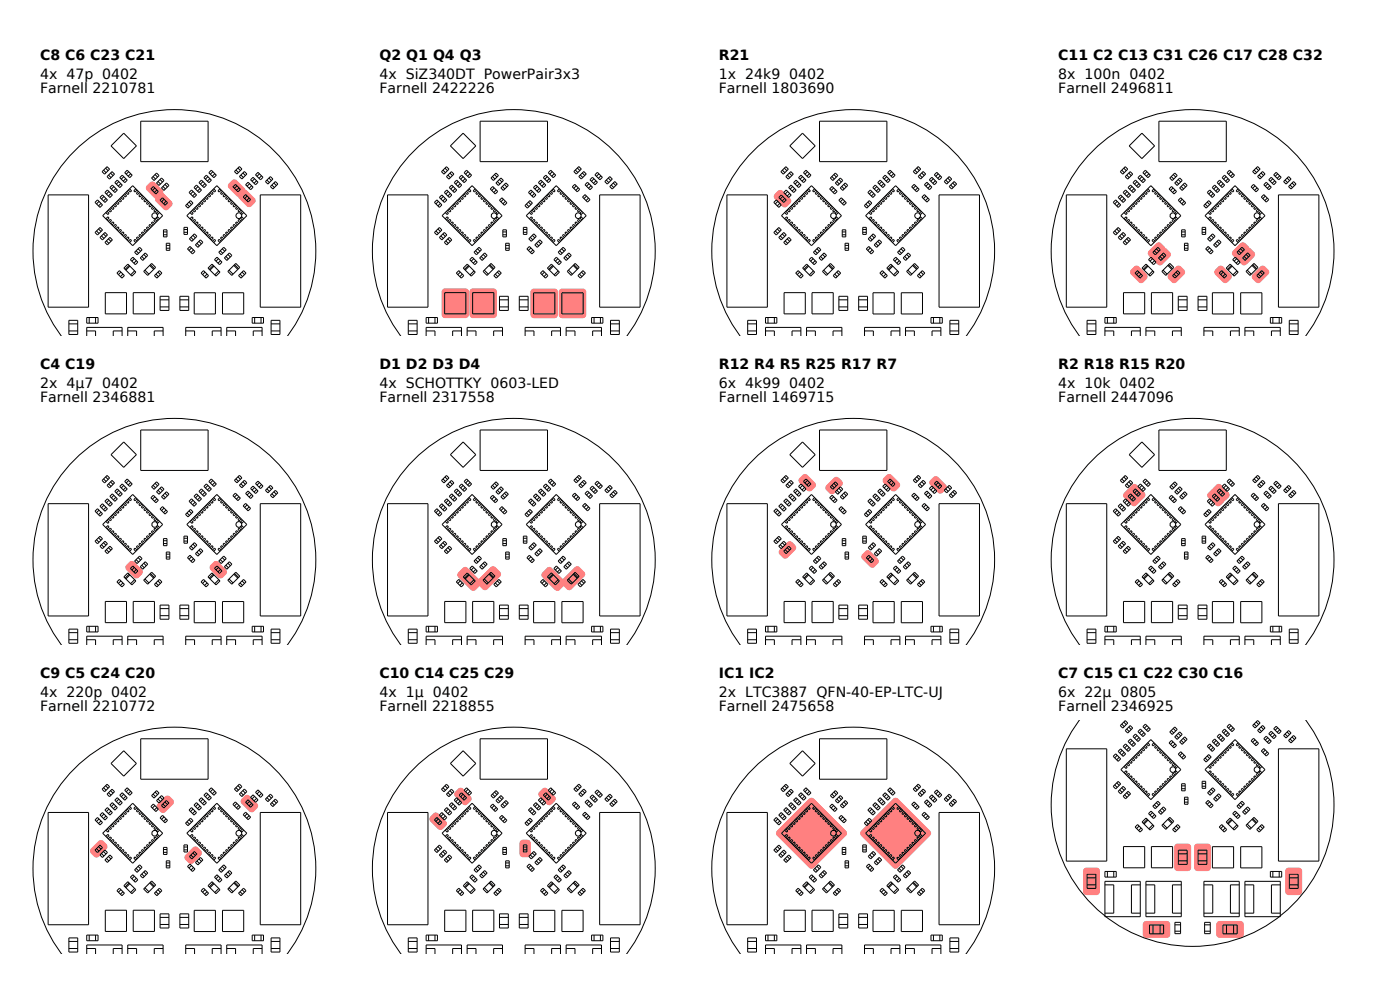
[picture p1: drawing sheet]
<svg xmlns="http://www.w3.org/2000/svg" width="297mm" height="210mm" viewBox="0 0 297 210" stroke-linecap="round" stroke-linejoin="round" font-family="sans-serif">
<defs><g id="words">
<g font-size="3">
<text x="8.5" y="12.8">C8 C6 C23 C21</text>
<text x="8.5" y="16.8">4x 47p 0402</text>
<text x="80.5" y="12.8">Q2 Q1 Q4 Q3</text>
<text x="80.5" y="16.8">4x SiZ340DT PowerPair3x3</text>
<text x="152.5" y="12.8">R21</text>
<text x="152.5" y="16.8">1x 24k9 0402</text>
<text x="224.5" y="12.8">C11 C2 C13 C31 C26 C17 C28 C32</text>
<text x="224.5" y="16.8">8x 100n 0402</text>
<text x="8.5" y="19.8">Farnell 2210781</text>
<text x="80.5" y="19.8">Farnell 2422226</text>
<text x="152.5" y="19.8">Farnell 1803690</text>
<text x="224.5" y="19.8">Farnell 2496811</text>
<text x="8.5" y="78.3">C4 C19</text>
<text x="8.5" y="82.3">2x 4µ7 0402</text>
<text x="80.5" y="78.3">D1 D2 D3 D4</text>
<text x="80.5" y="82.3">4x SCHOTTKY 0603-LED</text>
<text x="152.5" y="78.3">R12 R4 R5 R25 R17 R7</text>
<text x="152.5" y="82.3">6x 4k99 0402</text>
<text x="224.5" y="78.3">R2 R18 R15 R20</text>
<text x="224.5" y="82.3">4x 10k 0402</text>
<text x="8.5" y="85.3">Farnell 2346881</text>
<text x="80.5" y="85.3">Farnell 2317558</text>
<text x="152.5" y="85.3">Farnell 1469715</text>
<text x="224.5" y="85.3">Farnell 2447096</text>
<text x="8.5" y="143.8">C9 C5 C24 C20</text>
<text x="80.5" y="143.8">C10 C14 C25 C29</text>
<text x="152.5" y="143.8">IC1 IC2</text>
<text x="224.5" y="143.8">C7 C15 C1 C22 C30 C16</text>
<text x="8.5" y="147.8">4x 220p 0402</text>
<text x="80.5" y="147.8">4x 1µ 0402</text>
<text x="152.5" y="147.8">2x LTC3887 QFN-40-EP-LTC-UJ</text>
<text x="224.5" y="147.8">6x 22µ 0805</text>
<text x="8.5" y="150.8">Farnell 2210772</text>
<text x="80.5" y="150.8">Farnell 2218855</text>
<text x="152.5" y="150.8">Farnell 2475658</text>
<text x="224.5" y="150.8">Farnell 2346925</text>
</g>
</g></defs>
<g fill="#ff8080">
<path d="M33.1 41.7l.6-.6a.75 .75 0 0 1 1.1 0l1.6 1.6a.75 .75 0 0 1 0 1.1l-.6 .6a.75 .75 0 0 1-1.1 0l-1.6-1.6a.75 .75 0 0 1 0-1.1z"/>
<path d="M31.2 39.3l.6-.6a.75 .75 0 0 1 1.1 0l1.5 1.6a.75 .75 0 0 1 0 1.1l-.6 .6a.75 .75 0 0 1-1 0l-1.6-1.6a.75 .75 0 0 1 0-1.1z"/>
<path d="M51.4 40.4a.75 .75 0 0 1 1 0l1.6 1.6a.75 .75 0 0 1 0 1.1l-.6 .6a.75 .75 0 0 1-1.1 0l-1.6-1.6a.75 .75 0 0 1 0-1z"/>
<path d="M48.6 38.9l.6-.6a.75 .75 0 0 1 1.1 0l1.6 1.6a.75 .75 0 0 1 0 1l-.7 .6a.75 .75 0 0 1-1 0l-1.6-1.5a.75 .75 0 0 1 0-1.1z"/>
</g>
<g fill="none" stroke="#000" stroke-width=".21">
<path d="M22 36.1l.5 .5M22.4 35.7l.5 .5M22.7 37.5l1.1-1.1 .5 .5-1.1 1.1zM22.7 35.4l.5 .5-1 1.1-.5-.6zM23 37.2l.6 .5M23.3 39.8l.5-.5 1.1 1-.5 .6zM23.5 36.7l.5 .6M23.6 30.9l2.6-2.6 2.7 2.6-2.7 2.7zM24.2 39.6l-.6 .5M24.9 38.2l1 1.1-.5 .5-1-1.1zM25.2 38.5l-.5 .6M25.6 39l-.5 .5"/>
<path d="M25.9 37.2l1.1 1-.5 .6-1.1-1.1zM26.3 37.5l-.6 .5M26.5 36.6l.5-.5 1 1.1-.5 .5zM26.7 37.9l-.6 .5M27.3 36.4l-.5 .6M27.7 36.9l-.5 .5M29.9 25.7h14.3v8.6h-14.3zM32.2 37.8l1-1.1 .5 .5-1 1.1zM32.5 37.5l.5 .5M32.5 39.6l1.1 1-.5 .6-1.1-1.1zM32.9 39.9l-.6 .5M32.9 37l.5 .6"/>
<path d="M33.5 38.5l.6 .5M34 38.1l.5 .5M34.3 37.8l.5 .5-1.1 1-.5-.5zM34.6 39.6l.5 .5M35 39.1l.5 .6M35.3 38.8l.5 .5-1 1.1-.5-.5zM41.2 39.8l.5-.5 1.1 1-.6 .6zM42 39.6l-.5 .5M42.7 38.2l1.1 1.1-.5 .5-1.1-1.1zM43.1 38.5l-.6 .6M43.3 37.7l.5-.5 1.1 1-.6 .6zM43.5 39l-.5 .5"/>
<path d="M44.1 37.5l-.5 .5M44.3 36.6l.5-.5 1.1 1.1-.5 .5zM44.5 37.9l-.5 .5M45.2 36.4l-.6 .6M45.6 36.9l-.5 .5M49.9 39.1l1.1 1.1-.5 .5-1.1-1.1zM50.1 36.1l.5 .5M50.3 39.4l-.6 .6M50.5 35.6l.5 .6M50.7 39.9l-.5 .5M50.8 37.4l1-1 .6 .5-1.1 1.1zM50.8 35.3l.5 .6-1 1-.6-.5z"/>
<path d="M51.1 37.1l.5 .6M51.5 36.7l.6 .5M52.6 38.7l1.1 1-.5 .6-1.1-1.1zM53 39l-.6 .5M53.2 38.1l.5-.5 1.1 1.1-.6 .5zM53.4 39.4l-.5 .5M54 37.9l-.5 .6M54.4 38.4l-.5 .5M54.7 36.6l1.1 1-.5 .5-1.1-1zM55.1 36.9l-.6 .5M55.5 37.3l-.5 .5M56.6 38.2l.6 .5"/>
<path d="M57.1 37.8l.5 .5M57.4 37.5l.5 .5-1.1 1.1-.5-.6zM57.7 39.3l.5 .5M58.1 38.8l.5 .6M58.4 38.5l.6 .5-1.1 1.1-.5-.5zM10.2 41.3h8.6v23.9h-8.6zM20.2 42.9l.5-.5 1 1.1-.5 .5zM20.5 49l.5 .5M20.9 48.6l.5 .5M21 42.7l-.5 .6M21.2 41.9l.5-.5 1.1 1-.5 .6zM21.2 48.3l.5 .5-1 1.1-.5-.6z"/>
<path d="M21.4 43.2l-.5 .5M21.5 50.1l.6 .5M21.8 45.8l6.4-6.4 6.3 6.4-6.3 6.3zM21.9 49.6l.6 .6M22.1 41.7l-.6 .5M22.3 40.8l.5-.5 1 1.1-.5 .5zM22.3 51.4l1-1 .5 .5-1 1.1zM22.3 49.3l.5 .5-1.1 1.1-.5-.5zM22.5 46.4l.4-.4 .2 .3-.4 .4M22.5 42.1l-.6 .5M22.6 51.1l.5 .5M22.7 44.8l.4 .5-.2 .2-.4-.4"/>
<path d="M23 46.9l.4-.4 .3 .3-.5 .4M23 50.7l.5 .5M23.1 40.6l-.5 .6M23.2 44.3l.5 .4-.3 .3-.4-.4M23.5 47.5l.4-.4 .3 .2-.4 .4M23.5 41.1l-.5 .5M23.8 43.8l.4 .4-.3 .3-.4-.5M24 48l.5-.4 .2 .3-.4 .4M24.3 43.2l.4 .5-.2 .2-.5-.4M24.6 48.5l.4-.4 .3 .3-.5 .4M24.6 40l-.6 .5M24.8 42.7l.5 .4-.3 .3-.4-.4"/>
<path d="M25.1 49.1l.4-.5 .3 .3-.4 .4M25.3 57.4l1.1 1.1-.5 .5-1.1-1.1zM25.4 42.2l.4 .4-.3 .3-.4-.5M25.6 49.6l.5-.4 .2 .2-.4 .5M25.7 57.7l-.6 .6M25.9 41.6l.4 .5-.2 .2-.5-.4M26.1 58.2l-.5 .5M26.2 50.1l.4-.4 .3 .3-.5 .4M26.4 41.1l.5 .4-.3 .3-.4-.4M26.7 50.7l.4-.5 .3 .3-.4 .4M27 40.6l.4 .4-.3 .3-.4-.5M27.1 56l1.7 1.7-.8 .9-1.7-1.7z"/>
<path d="M27.2 51.2l.4-.4 .3 .2-.4 .5M27.4 56.3l-.9 .8M27.5 40.1l.4 .4-.3 .2-.4-.4M27.6 56.5l-.9 .8M28.2 54.6l1 1-.5 .6-1-1.1zM28.5 54.9l-.5 .5M28.6 57.5l-.9 .8M28.8 40.1l-.4 .4 .3 .2 .4-.4M28.9 53.2l.5 .5M28.9 55.3l-.5 .5M29.1 51.2l-.4-.4-.3 .2 .4 .5M29.3 52.8l.5 .5"/>
<path d="M29.3 40.6l-.4 .4 .3 .3 .4-.5M29.6 50.7l-.4-.5-.3 .3 .4 .4M29.6 52.5l.5 .5-1 1.1-.5-.6zM29.9 41.1l-.4 .4 .2 .3 .4-.4M30.1 54.4l.5 .5M30.1 50.1l-.4-.4-.2 .3 .4 .4M30.4 41.6l-.4 .5 .2 .2 .5-.4M30.5 57.6l1.7-1.7 .8 .8-1.7 1.7zM30.5 54l.5 .5M30.7 49.6l-.5-.4-.2 .2 .4 .5M30.7 57.3l.9 .9M30.8 53.7l.5 .5-1 1.1-.5-.6z"/>
<path d="M30.9 42.2l-.4 .4 .3 .3 .4-.5M31.2 49.1l-.4-.5-.3 .3 .4 .4M31.5 42.7l-.5 .4 .3 .3 .4-.4M31.7 48.5l-.4-.4-.3 .3 .5 .4M31.8 56.3l.8 .9M31.9 56.1l.9 .9M32 43.2l-.4 .5 .2 .2 .5-.4M32.3 48l-.5-.4-.2 .3 .4 .4M32.5 43.8l-.4 .4 .3 .3 .4-.5M32.8 58.5l1-1.1 .6 .5-1.1 1.1zM32.8 47.5l-.4-.4-.3 .2 .4 .4M33.1 44.3l-.5 .4 .3 .3 .4-.4"/>
<path d="M33.1 58.2l.5 .5M33.3 40.3l-.5 .5M33.3 46.9l-.4-.4-.3 .3 .5 .4M33.5 57.7l.5 .6M33.6 44.8l-.4 .5 .2 .2 .5-.4M33.9 46.4l-.5-.4-.2 .3 .4 .4M34.5 42l1 1-.5 .6-1-1.1zM34.7 48.8h.7v1.5h-.7zM34.7 49.8h.7M34.7 49.2h.7M34.8 42.3l-.5 .5M35.2 42.7l-.5 .5"/>
<path d="M35.3 51.6h.7v1.5h-.7zM35.3 52.7h.7M35.3 52.1h.7M39 48.2h.8v1.5h-.8zM39 48.7h.8M39 49.3h.8M39.4 43.6l1-1 .6 .5-1.1 1.1zM39.6 45.8l6.4-6.4 6.4 6.4-6.4 6.3zM39.7 43.3l.5 .5M40.1 42.9l.5 .5M40.1 40.8l.5-.5 1.1 1.1-.5 .5zM40.3 46.4l.4-.4 .3 .3-.4 .4"/>
<path d="M40.3 52.3l1.1 1-.6 .6-1-1.1zM40.5 50.4l.5 .5M40.6 44.8l.4 .5-.3 .2-.4-.4M40.6 52.6l-.5 .5M40.8 46.9l.5-.4 .2 .3-.4 .4M40.9 49.9l.6 .6M41 40.6l-.6 .6M41.1 53l-.6 .6M41.1 44.3l.4 .4-.2 .3-.5-.4M41.2 49.6l.6 .5-1.1 1.1-.5-.5zM41.4 47.5l.4-.4 .3 .2-.5 .4M41.4 41.1l-.5 .5"/>
<path d="M41.5 51.9l1-1 .6 .5-1.1 1.1zM41.6 43.8l.5 .4-.3 .3-.4-.5M41.8 51.6l.5 .6M41.9 48l.4-.4 .3 .3-.4 .4M42.2 43.2l.4 .5-.3 .2-.4-.4M42.2 51.2l.5 .5M42.4 48.5l.5-.4 .2 .3-.4 .4M42.4 40l-.5 .5M42.7 42.7l.4 .4-.2 .3-.5-.4M43 49.1l.4-.5 .2 .3-.4 .4M43.2 57.4l1.1 1.1-.6 .5-1-1.1zM43.2 42.2l.4 .4-.2 .3-.4-.5"/>
<path d="M43.5 49.6l.4-.4 .3 .2-.4 .5M43.5 57.7l-.5 .6M43.8 41.6l.4 .5-.3 .2-.4-.4M43.9 58.2l-.5 .5M44 50.1l.4-.4 .3 .3-.4 .4M44.3 41.1l.4 .4-.3 .3-.4-.4M44.5 50.7l.5-.5 .2 .3-.4 .4M44.8 40.6l.4 .4-.2 .3-.5-.5M45 56l1.7 1.7-.9 .9-1.7-1.7zM45.1 51.2l.4-.4 .3 .2-.5 .5M45.2 56.3l-.8 .8M45.3 40.1l.5 .4-.3 .2-.4-.4"/>
<path d="M45.4 56.5l-.8 .8M46 54.6l1.1 1-.5 .6-1.1-1.1zM46.4 54.9l-.6 .5M46.4 57.5l-.8 .8M46.7 40.1l-.5 .4 .3 .2 .4-.4M46.7 53.2l.6 .5M46.8 55.3l-.5 .5M46.9 51.2l-.4-.4-.3 .2 .5 .5M47.2 52.8l.5 .5M47.2 40.6l-.4 .4 .2 .3 .5-.5M47.5 50.7l-.5-.5-.2 .3 .4 .4M47.5 52.5l.5 .5-1.1 1.1-.5-.6z"/>
<path d="M47.6 54.7l1.1-1 .5 .5-1.1 1.1zM47.7 41.1l-.4 .4 .3 .3 .4-.4M47.9 54.4l.6 .5M48 50.1l-.4-.4-.3 .3 .4 .4M48.3 41.6l-.5 .5 .3 .2 .4-.4M48.3 57.6l1.7-1.7 .9 .8-1.7 1.7zM48.4 54l.5 .5M48.5 49.6l-.4-.4-.3 .2 .5 .5M48.6 57.3l.8 .9M48.8 42.2l-.4 .4 .2 .3 .5-.5M49.1 49.1l-.5-.5-.2 .3 .4 .4M49.3 42.7l-.4 .4 .3 .3 .4-.4"/>
<path d="M49.6 48.5l-.4-.4-.3 .3 .4 .4M49.6 56.3l.9 .9M49.8 56.1l.8 .9M49.9 43.2l-.5 .5 .3 .2 .4-.4M50.1 48l-.4-.4-.3 .3 .5 .4M50.4 43.8l-.4 .4 .2 .3 .4-.5M50.6 58.5l1.1-1.1 .5 .5-1.1 1.1zM50.6 47.5l-.4-.4-.2 .2 .4 .4M50.9 44.3l-.4 .4 .3 .3 .4-.4M50.9 58.2l.6 .5M51.2 46.9l-.4-.4-.3 .3 .4 .4M51.4 57.7l.5 .6"/>
<path d="M51.4 44.8l-.4 .5 .3 .2 .4-.4M51.6 41.8l.5-.5 1.1 1-.6 .6zM51.7 46.4l-.4-.4-.3 .3 .4 .4M52.4 41.6l-.5 .5M52.9 42l-.6 .6M55.2 41.3h8.6v23.9h-8.6zM13 71.3a30 30 0 0 1 3.8-40.2 30 30 0 0 1 40.4 0 30 30 0 0 1 3.8 40.2M14.6 70.2h1.9M14.6 68h1.9v3h-1.9zM14.6 68.7h1.9M18.4 67.4h2.4v1.2h-2.4zM18.4 71.3v-1.8h7.5v1.8"/>
<path d="M18.4 70.2h1.9v1.1M18.9 67.4v1.2M20.3 67.4v1.2M22.3 62.1h4.5v4.5h-4.5zM25.9 70.2h-1.9v1.1M27.1 71.3v-1.8h7.5v1.8M27.1 70.2h1.9v1.1M28.3 62.1h4.5v4.5h-4.5zM34 62.9h1.8v3h-1.8zM34 65.1h1.8M34 63.6h1.8M34.6 70.2h-1.9v1.1"/>
<path d="M38.2 62.9h1.8v3h-1.8zM38.2 65.1h1.8M38.2 63.6h1.8M39.4 71.3v-1.8h7.5v1.8M39.4 70.2h1.9v1.1M41.2 62.1h4.5v4.5h-4.5zM46.9 70.2h-1.9v1.1M47.2 62.1h4.5v4.5h-4.5zM48.1 71.3v-1.8h7.5v1.8M48.1 70.2h1.9v1.1M53.5 67.4h2.4v1.2h-2.4zM54 67.4v1.2"/>
<path d="M55.4 67.4v1.2M55.6 70.2h-1.9v1.1M57.5 70.2h1.9M57.5 68h1.9v3h-1.9zM57.5 68.7h1.9"/>
<circle cx="32.8" cy="45.8" r=".6"/>
<circle cx="50.7" cy="45.8" r=".6"/>
</g>
<g fill="#ff8080">
<path d="M27.4 119.2a.75 .75 0 0 1 1.1 0l1.6 1.6a.75 .75 0 0 1 0 1.1l-.6 .6a.75 .75 0 0 1-1.1 0l-1.6-1.6a.75 .75 0 0 1 0-1z"/>
<path d="M45.3 119.2a.75 .75 0 0 1 1.1 0l1.6 1.6a.75 .75 0 0 1 0 1.1l-.7 .6a.75 .75 0 0 1-1 0l-1.6-1.6a.75 .75 0 0 1 0-1z"/>
</g>
<g fill="none" stroke="#000" stroke-width=".21">
<path d="M23.6 96.5l2.6-2.7 2.7 2.7-2.7 2.7zM29.9 91.2h14.3v8.6h-14.3zM10.2 106.9h8.6v23.8h-8.6zM20.2 108.4l.5-.5 1 1.1-.5 .5zM20.5 114.5l.5 .5M20.9 114.1l.5 .5M21 108.2l-.5 .6M21.2 107.4l.5-.5 1.1 1-.5 .6zM21.2 115.9l1.1-1.1 .5 .5-1.1 1.1zM21.2 113.8l.5 .5-1 1.1-.5-.6zM21.4 108.7l-.5 .5M21.5 115.6l.6 .5"/>
<path d="M21.8 111.3l6.4-6.4 6.3 6.4-6.3 6.3zM21.9 115.1l.6 .6M22 101.6l.5 .5M22.1 107.2l-.6 .5M22.3 116.9l1-1 .5 .5-1 1.1zM22.3 106.3l.5-.5 1 1.1-.5 .5zM22.4 101.2l.5 .5M22.5 111.9l.4-.4 .2 .3-.4 .4M22.5 107.6l-.6 .5M22.6 116.6l.5 .5M22.7 103l1.1-1.1 .5 .5-1.1 1.1zM22.7 110.3l.4 .5-.2 .2-.4-.4"/>
<path d="M22.7 100.9l.5 .5-1 1.1-.5-.6zM23 112.5l.4-.5 .3 .3-.5 .4M23 116.2l.5 .5M23 102.7l.6 .5M23.1 106.1l-.5 .6M23.2 109.8l.5 .4-.3 .3-.4-.4M23.3 105.3l.5-.5 1.1 1-.5 .6zM23.5 102.2l.5 .6M23.5 113l.4-.4 .3 .2-.4 .5M23.5 106.6l-.5 .5M23.8 109.3l.4 .4-.3 .3-.4-.5M24 113.5l.5-.4 .2 .3-.4 .4"/>
<path d="M24.2 105.1l-.6 .5M24.3 108.7l.4 .5-.2 .2-.5-.4M24.6 114l.4-.4 .3 .3-.5 .4M24.6 105.5l-.6 .5M24.8 108.2l.5 .4-.3 .3-.4-.4M24.9 103.7l1 1.1-.5 .5-1-1.1zM25.1 114.6l.4-.4 .3 .2-.4 .4M25.2 104l-.5 .6M25.4 107.7l.4 .4-.3 .3-.4-.5M25.4 103.2l.5-.5 1.1 1-.5 .6zM25.6 104.5l-.5 .5M25.6 115.1l.5-.4 .2 .3-.4 .4"/>
<path d="M25.9 107.2l.4 .4-.2 .2-.5-.4M26.2 115.6l.4-.4 .3 .3-.5 .4M26.3 103l-.6 .5M26.4 106.6l.5 .4-.3 .3-.4-.4M26.5 102.1l.5-.5 1 1.1-.5 .5zM26.7 103.4l-.6 .5M26.7 116.2l.4-.5 .3 .3-.4 .4M27 106.1l.4 .4-.3 .3-.4-.4M27.2 116.7l.4-.4 .3 .2-.4 .5M27.3 101.9l-.5 .6M27.5 105.6l.4 .4-.3 .3-.4-.5M27.7 102.4l-.5 .5"/>
<path d="M28.6 119l1-1 .5 .5-1 1.1zM28.8 105.6l-.4 .4 .3 .3 .4-.5M28.9 118.7l.5 .5M29.1 116.7l-.4-.4-.3 .2 .4 .5M29.3 118.3l.5 .5M29.3 106.1l-.4 .4 .3 .3 .4-.4M29.6 116.2l-.4-.5-.3 .3 .4 .4M29.9 106.6l-.4 .4 .2 .3 .4-.4M30.1 119.9l.5 .5M30.1 115.6l-.4-.4-.2 .3 .4 .4M30.4 107.2l-.4 .4 .2 .2 .5-.4M30.5 119.5l.5 .5"/>
<path d="M30.7 115.1l-.5-.4-.2 .3 .4 .4M30.9 107.7l-.4 .4 .3 .3 .4-.5M31.2 114.6l-.4-.4-.3 .2 .4 .4M31.5 108.2l-.5 .4 .3 .3 .4-.4M31.7 114l-.4-.4-.3 .3 .5 .4M32 108.7l-.4 .5 .2 .2 .5-.4M32.3 113.5l-.5-.4-.2 .3 .4 .4M32.5 103l.5 .5M32.5 109.3l-.4 .4 .3 .3 .4-.5M32.5 105.1l1.1 1-.5 .6-1.1-1.1zM32.8 113l-.4-.4-.3 .2 .4 .5M32.9 105.4l-.6 .5"/>
<path d="M32.9 102.5l.5 .6M33.1 109.8l-.5 .4 .3 .3 .4-.4M33.2 102.2l.5 .5-1 1.1-.5-.5zM33.3 105.8l-.5 .5M33.3 112.5l-.4-.5-.3 .3 .5 .4M33.5 104l.6 .5M33.6 110.3l-.4 .5 .2 .2 .5-.4M33.9 111.9l-.5-.4-.2 .3 .4 .4M34 103.6l.5 .5M34.3 103.3l.5 .5-1.1 1.1-.5-.6zM34.5 107.5l1 1-.5 .6-1-1.1zM34.6 105.1l.5 .5"/>
<path d="M34.7 114.3h.7v1.5h-.7zM34.7 115.3h.7M34.7 114.7h.7M34.8 107.8l-.5 .5M35 104.6l.5 .6M35.2 108.2l-.5 .5M35.3 117.1h.7v1.5h-.7zM35.3 118.2h.7M35.3 117.6h.7M35.3 104.3l.5 .5-1 1.1-.5-.5zM39 113.7h.8v1.5h-.8zM39 114.2h.8"/>
<path d="M39 114.8h.8M39.4 109.1l1-1 .6 .5-1.1 1.1zM39.7 108.8l.5 .5M40.1 108.4l.5 .5M40.1 106.3l.5-.5 1.1 1.1-.5 .5zM40.3 111.9l.4-.4 .3 .3-.4 .4M40.3 117.8l1.1 1.1-.6 .5-1-1.1zM40.5 115.9l.5 .5M40.6 110.3l.4 .5-.3 .2-.4-.4M40.6 118.1l-.5 .5M40.8 112.5l.5-.5 .2 .3-.4 .4M40.9 115.4l.6 .6"/>
<path d="M41 106.1l-.6 .6M41.1 118.5l-.6 .6M41.1 109.8l.4 .4-.2 .3-.5-.4M41.2 105.3l.5-.5 1.1 1-.6 .6zM41.2 115.1l.6 .5-1.1 1.1-.5-.5zM41.4 113l.4-.4 .3 .2-.5 .5M41.4 106.6l-.5 .5M41.5 117.5l1-1.1 .6 .5-1.1 1.1zM41.6 109.3l.5 .4-.3 .3-.4-.5M41.8 117.1l.5 .6M41.9 113.5l.4-.4 .3 .3-.4 .4M42 105.1l-.5 .5"/>
<path d="M42.2 108.7l.4 .5-.3 .2-.4-.4M42.2 116.7l.5 .5M42.2 104.2l.5-.5 1.1 1.1-.5 .5zM42.4 114l.4-.4 .3 .3-.4 .4M42.4 105.5l-.5 .5M42.7 108.2l.4 .4-.2 .3-.5-.4M43 114.6l.4-.4 .2 .2-.4 .4M43.1 104l-.6 .6M43.2 107.7l.4 .4-.2 .3-.4-.5M43.3 103.2l.5-.5 1.1 1-.6 .6zM43.5 104.5l-.5 .5M43.5 115.1l.4-.4 .3 .3-.4 .4"/>
<path d="M43.8 107.2l.4 .4-.3 .2-.4-.4M44 115.6l.4-.4 .3 .3-.4 .4M44.1 103l-.5 .5M44.3 106.6l.4 .4-.3 .3-.4-.4M44.3 102.1l.5-.5 1.1 1.1-.5 .5zM44.5 103.4l-.5 .5M44.5 116.2l.5-.5 .2 .3-.4 .4M44.8 106.1l.4 .4-.2 .3-.5-.4M45.1 116.7l.4-.4 .3 .2-.5 .5M45.2 101.9l-.6 .6M45.3 105.6l.5 .4-.3 .3-.4-.5M45.6 102.4l-.5 .5"/>
<path d="M46 104.9l6.4 6.4-6.4 6.3-6.4-6.3zM46.7 105.6l-.5 .4 .3 .3 .4-.5M46.7 118.7l.6 .5M46.9 116.7l-.4-.4-.3 .2 .5 .5M47.2 118.3l.5 .5M47.2 106.1l-.4 .4 .2 .3 .5-.4M47.5 116.2l-.5-.5-.2 .3 .4 .4M47.5 118l.5 .5-1.1 1.1-.5-.6zM47.7 106.6l-.4 .4 .3 .3 .4-.4M47.9 119.9l.6 .5M48 115.6l-.4-.4-.3 .3 .4 .4M48.3 107.2l-.5 .4 .3 .2 .4-.4"/>
<path d="M48.4 119.5l.5 .5M48.5 115.1l-.4-.4-.3 .3 .5 .4M48.8 107.7l-.4 .4 .2 .3 .5-.5M49.1 114.6l-.5-.4-.2 .2 .4 .4M49.3 108.2l-.4 .4 .3 .3 .4-.4M49.4 105.1l.5-.5 1.1 1.1-.5 .5zM49.6 114l-.4-.4-.3 .3 .4 .4M49.9 108.7l-.5 .5 .3 .2 .4-.4M50.1 101.6l.5 .5M50.1 113.5l-.4-.4-.3 .3 .5 .4M50.3 104.9l-.6 .6M50.4 109.3l-.4 .4 .2 .3 .4-.5"/>
<path d="M50.5 101.2l.5 .5M50.6 113l-.4-.4-.2 .2 .4 .5M50.7 105.4l-.5 .5M50.8 103l1-1.1 .6 .5-1.1 1.1zM50.8 100.8l.5 .6-1 1-.6-.5zM50.9 109.8l-.4 .4 .3 .3 .4-.4M51.1 102.6l.5 .6M51.2 112.5l-.4-.5-.3 .3 .4 .4M51.4 110.3l-.4 .5 .3 .2 .4-.4M51.5 102.2l.6 .5M51.6 107.3l.5-.5 1.1 1.1-.6 .5zM51.7 111.9l-.4-.4-.3 .3 .4 .4"/>
<path d="M52.4 107.1l-.5 .5M52.6 104.2l1.1 1-.5 .6-1.1-1.1zM52.9 107.5l-.6 .6M53 104.5l-.6 .5M53.2 103.6l.5-.5 1.1 1.1-.6 .5zM53.4 104.9l-.5 .5M54 103.4l-.5 .6M54.4 103.9l-.5 .5M54.7 102.1l1.1 1-.5 .6-1.1-1.1zM55.1 102.4l-.6 .5M55.2 106.9h8.6v23.8h-8.6zM55.5 102.8l-.5 .5"/>
<path d="M56.6 103.7l.6 .5M57.1 103.3l.5 .5M57.4 103l.5 .5-1.1 1.1-.5-.6zM57.7 104.8l.5 .5M58.1 104.3l.5 .6M58.4 104l.6 .5-1.1 1.1-.5-.5zM13 136.8a30 30 0 0 1 3.8-40.2 30 30 0 0 1 40.4 0 30 30 0 0 1 3.8 40.2M14.6 135.7h1.9M14.6 133.5h1.9v3h-1.9zM14.6 134.2h1.9M18.4 132.9h2.4v1.2h-2.4zM18.4 136.8v-1.8h7.5v1.8"/>
<path d="M18.4 135.7h1.9v1.1M18.9 132.9v1.2M20.3 132.9v1.2M22.3 127.6h4.5v4.5h-4.5zM25.3 122.9l1.1 1.1-.5 .5-1.1-1zM25.7 123.2l-.6 .6M25.9 135.7h-1.9v1.1M26.1 123.7l-.6 .5M26.3 122.4l.8-.9 1.7 1.7-.8 .9zM27.1 136.8v-1.8h7.5v1.8M27.1 135.7h1.9v1.1M27.4 121.8l-.9 .9"/>
<path d="M27.6 122l-.9 .8M28.2 120.1l1 1-.5 .6-1-1.1zM28.3 127.6h4.5v4.5h-4.5zM28.5 120.4l-.5 .5M28.6 123l-.9 .8M28.9 120.8l-.5 .5M29.8 120.2l1-1 .5 .5-1 1.1zM30.5 123.1l1.7-1.7 .8 .8-1.7 1.7zM30.7 122.8l.9 .9M31.8 121.8l.8 .9M31.9 121.7l.9 .8M32.8 124l1-1.1 .6 .5-1.1 1.1z"/>
<path d="M33.1 123.7l.5 .5M33.5 123.2l.5 .6M34 128.4h1.8v3h-1.8zM34 130.6h1.8M34 129.1h1.8M34.6 135.7h-1.9v1.1M38.2 128.4h1.8v3h-1.8zM38.2 130.6h1.8M38.2 129.1h1.8M39.4 136.8v-1.8h7.5v1.8M39.4 135.7h1.9v1.1M41.2 127.6h4.5v4.5h-4.5z"/>
<path d="M43.2 122.9l1.1 1.1-.6 .5-1-1zM43.5 123.2l-.5 .6M43.9 123.7l-.5 .5M44.1 122.4l.9-.9 1.7 1.7-.9 .9zM45.2 121.8l-.8 .9M45.4 122l-.8 .8M46 120.1l1.1 1-.5 .6-1.1-1.1zM46.4 120.4l-.6 .5M46.4 123l-.8 .8M46.8 120.8l-.5 .5M46.9 135.7h-1.9v1.1M47.2 127.6h4.5v4.5h-4.5z"/>
<path d="M47.6 120.2l1.1-1 .5 .5-1.1 1.1zM48.1 136.8v-1.8h7.5v1.8M48.1 135.7h1.9v1.1M48.3 123.1l1.7-1.7 .9 .8-1.7 1.7zM48.6 122.8l.8 .9M49.6 121.8l.9 .9M49.8 121.7l.8 .8M50.6 124l1.1-1.1 .5 .5-1.1 1.1zM50.9 123.7l.6 .5M51.4 123.2l.5 .6M53.5 132.9h2.4v1.2h-2.4zM54 132.9v1.2"/>
<path d="M55.4 132.9v1.2M55.6 135.7h-1.9v1.1M57.5 135.7h1.9M57.5 133.5h1.9v3h-1.9zM57.5 134.2h1.9"/>
<circle cx="32.8" cy="111.3" r=".6"/>
<circle cx="50.7" cy="111.3" r=".6"/>
</g>
<g fill="#ff8080">
<path d="M20.9 178.4a.75 .75 0 0 1 1.1 0l.6 .7a.75 .75 0 0 1 0 1l-1.6 1.6a.75 .75 0 0 1-1.1 0l-.6-.6a.75 .75 0 0 1 0-1.1z"/>
<path d="M35 169a.75 .75 0 0 1 1.1 0l.6 .6a.75 .75 0 0 1 0 1.1l-1.6 1.6a.75 .75 0 0 1-1.1 0l-.6-.7a.75 .75 0 0 1 0-1z"/>
<path d="M39.3 181.4l1.6-1.6a.75 .75 0 0 1 1.1 0l.6 .6a.75 .75 0 0 1 0 1.1l-1.6 1.6a.75 .75 0 0 1-1 0l-.7-.7a.75 .75 0 0 1 0-1z"/>
<path d="M51.3 169.5l.6-.7a.75 .75 0 0 1 1.1 0l1.6 1.6a.75 .75 0 0 1 0 1.1l-.7 .6a.75 .75 0 0 1-1 0l-1.6-1.6a.75 .75 0 0 1 0-1z"/>
</g>
<g fill="none" stroke="#000" stroke-width=".21">
<path d="M29.9 156.7h14.3v8.6h-14.3zM10.2 172.4h8.6v23.8h-8.6zM20.2 174l.5-.6 1 1.1-.5 .5zM20.9 179.6l.5 .5M21 173.7l-.5 .6M21.2 172.9l.5-.5 1.1 1-.5 .6zM21.2 179.3l.5 .5-1 1.1-.5-.6zM21.4 174.2l-.5 .5M21.8 176.8l6.4-6.4 6.3 6.4-6.3 6.3zM22 167.1l.5 .5M22.1 172.7l-.6 .5M22.4 166.7l.5 .5"/>
<path d="M22.5 177.4l.4-.4 .2 .3-.4 .4M22.5 173.1l-.6 .5M22.7 168.5l1.1-1.1 .5 .6-1.1 1zM22.7 175.8l.4 .5-.2 .2-.4-.4M22.7 166.4l.5 .5-1 1.1-.5-.6zM22.8 171.3l1 1.1-.5 .5-1-1zM23 178l.4-.5 .3 .3-.5 .4M23 168.2l.6 .5M23.1 171.6l-.5 .6M23.2 175.3l.5 .4-.3 .3-.4-.4M23.3 170.8l.5-.5 1.1 1-.5 .6zM23.4 167.7l.6 .6"/>
<path d="M23.5 178.5l.4-.4 .3 .2-.4 .5M23.5 172.1l-.5 .5M23.6 162l2.6-2.7 2.7 2.7-2.7 2.7zM23.8 174.8l.4 .4-.3 .3-.4-.5M24 179l.5-.4 .2 .3-.4 .4M24.2 170.6l-.6 .5M24.3 174.3l.4 .4-.2 .2-.5-.4M24.6 179.6l.4-.5 .3 .3-.5 .4M24.6 171l-.6 .5M24.8 173.7l.5 .4-.3 .3-.4-.4M24.9 169.2l1 1.1-.5 .5-1-1zM25.2 169.5l-.5 .6"/>
<path d="M25.4 173.2l.4 .4-.3 .3-.4-.4M25.6 170l-.5 .5M25.9 172.7l.4 .4-.2 .3-.5-.5M25.9 168.2l1.1 1-.5 .6-1.1-1.1zM26.3 168.5l-.6 .5M26.4 172.1l.5 .5-.3 .2-.4-.4M26.5 167.7l.5-.6 1 1.1-.5 .5zM26.7 168.9l-.6 .5M27 171.6l.4 .4-.3 .3-.4-.4M27.3 167.4l-.5 .6M27.5 171.1l.4 .4-.3 .3-.4-.5M27.7 167.9l-.5 .5"/>
<path d="M28.8 171.1l-.4 .4 .3 .3 .4-.5M29.3 171.6l-.4 .4 .3 .3 .4-.4M29.9 172.1l-.4 .5 .2 .2 .4-.4M30.4 172.7l-.4 .4 .2 .3 .5-.5M30.9 173.2l-.4 .4 .3 .3 .4-.4M31.5 173.7l-.5 .4 .3 .3 .4-.4M31.7 179.6l-.4-.5-.3 .3 .5 .4M32 174.3l-.4 .4 .2 .2 .5-.4M32.2 168.8l1-1.1 .5 .6-1 1zM32.3 179l-.5-.4-.2 .3 .4 .4M32.5 168.5l.5 .5M32.5 174.8l-.4 .4 .3 .3 .4-.5"/>
<path d="M32.5 170.6l1.1 1-.5 .6-1.1-1.1zM32.8 178.5l-.4-.4-.3 .2 .4 .5M32.9 170.9l-.6 .5M32.9 168l.5 .6M33.1 175.3l-.5 .4 .3 .3 .4-.4M33.3 171.3l-.5 .5M33.3 178l-.4-.5-.3 .3 .5 .4M33.5 169.5l.6 .5M33.6 175.8l-.4 .5 .2 .2 .5-.4M33.9 177.4l-.5-.4-.2 .3 .4 .4M34 169.1l.5 .5M34.3 168.8l.5 .5-1.1 1.1-.5-.6z"/>
<path d="M34.5 173l1 1-.5 .6-1-1.1zM34.6 170.6l.5 .5M34.7 179.8h.7v1.5h-.7zM34.8 173.3l-.5 .5M35 170.1l.5 .6M35.2 173.7l-.5 .5M35.3 169.8l.5 .6-1 1-.5-.5zM39 179.2h.8v1.5h-.8zM39 179.7h.8M39.4 174.6l1-1 .6 .5-1.1 1.1zM39.6 176.8l6.4-6.4 6.4 6.4-6.4 6.3zM39.7 174.3l.5 .5"/>
<path d="M40.1 173.9l.5 .5M40.1 171.9l.5-.6 1.1 1.1-.5 .5zM40.3 177.4l.4-.4 .3 .3-.4 .4M40.6 175.8l.4 .5-.3 .2-.4-.4M40.8 178l.5-.5 .2 .3-.4 .4M41 171.6l-.6 .6M41.1 175.3l.4 .4-.2 .3-.5-.4M41.2 170.8l.5-.5 1.1 1-.6 .6zM41.4 178.5l.4-.4 .3 .2-.5 .5M41.4 172.1l-.5 .5M41.6 174.8l.5 .4-.3 .3-.4-.5M41.9 179l.4-.4 .3 .3-.4 .4"/>
<path d="M42 170.6l-.5 .5M42.2 174.3l.4 .4-.3 .2-.4-.4M42.4 179.6l.5-.5 .2 .3-.4 .4M42.4 171l-.5 .5M42.7 173.7l.4 .4-.2 .3-.5-.4M42.7 169.2l1.1 1.1-.5 .5-1.1-1zM43.1 169.5l-.6 .6M43.2 173.2l.4 .4-.2 .3-.4-.4M43.3 168.7l.5-.5 1.1 1-.6 .6zM43.5 170l-.5 .5M43.8 172.7l.4 .4-.3 .3-.4-.5M44.1 168.5l-.5 .5"/>
<path d="M44.3 172.1l.4 .5-.3 .2-.4-.4M44.3 167.7l.5-.6 1.1 1.1-.5 .5zM44.5 168.9l-.5 .5M44.8 171.6l.4 .4-.2 .3-.5-.4M45.2 167.4l-.6 .6M45.3 171.1l.5 .4-.3 .3-.4-.5M45.6 167.9l-.5 .5M46.7 171.1l-.5 .4 .3 .3 .4-.5M47.2 171.6l-.4 .4 .2 .3 .5-.4M47.7 172.1l-.4 .5 .3 .2 .4-.4M48.3 172.7l-.5 .4 .3 .3 .4-.5M48.8 173.2l-.4 .4 .2 .3 .5-.4"/>
<path d="M49.3 173.7l-.4 .4 .3 .3 .4-.4M49.4 170.7l.5-.6 1.1 1.1-.5 .5zM49.6 179.6l-.4-.5-.3 .3 .4 .4M49.7 167.4l1.1-1.1 .5 .6-1 1zM49.9 174.3l-.5 .4 .3 .2 .4-.4M50.1 167.1l.5 .5M50.1 179l-.4-.4-.3 .3 .5 .4M50.3 170.4l-.6 .6M50.4 174.8l-.4 .4 .2 .3 .4-.5M50.5 166.7l.5 .5M50.6 178.5l-.4-.4-.2 .2 .4 .5M50.7 170.9l-.5 .5"/>
<path d="M50.8 168.5l1-1.1 .6 .5-1.1 1.1zM50.9 175.3l-.4 .4 .3 .3 .4-.4M51.1 168.1l.5 .6M51.2 178l-.4-.5-.3 .3 .4 .4M51.4 175.8l-.4 .5 .3 .2 .4-.4M51.5 167.7l.6 .5M51.6 172.8l.5-.5 1.1 1.1-.6 .5zM51.7 177.4l-.4-.4-.3 .3 .4 .4M52.4 172.6l-.5 .5M52.6 169.7l1.1 1-.5 .6-1.1-1.1zM52.9 173l-.6 .6M53 170l-.6 .5"/>
<path d="M53.2 169.2l.5-.6 1.1 1.1-.6 .5zM53.4 170.4l-.5 .5M54 168.9l-.5 .6M54.4 169.4l-.5 .5M54.7 167.6l1.1 1-.5 .6-1.1-1.1zM55.1 167.9l-.6 .5M55.2 172.4h8.6v23.8h-8.6zM55.5 168.3l-.5 .5M56.3 169.5l1.1-1 .5 .5-1.1 1.1zM56.6 169.2l.6 .5M57.1 168.8l.5 .5M57.7 170.3l.5 .5"/>
<path d="M58.1 169.8l.5 .6M58.4 169.5l.6 .6-1.1 1-.5-.5zM14.6 199h1.9v3h-1.9zM14.6 199.7h1.9M18.4 198.4h2.4v1.2h-2.4zM18.9 198.4v1.2M20.3 198.4v1.2M20.5 180l.5 .5M21.2 181.4l1.1-1.1 .5 .6-1.1 1zM21.5 181.1l.6 .5M21.9 180.6l.6 .6M22.3 182.4l1-1 .5 .5-1 1.1z"/>
<path d="M22.3 193.1h4.5v4.5h-4.5zM22.6 182.1l.5 .6M23 181.7l.5 .5M25.1 180.1l.4-.4 .3 .2-.4 .5M25.3 188.4l1.1 1.1-.5 .5-1.1-1zM25.6 180.6l.5-.4 .2 .3-.4 .4M25.7 188.7l-.6 .6M26.1 189.2l-.5 .5M26.2 181.1l.4-.4 .3 .3-.5 .4M26.7 181.7l.4-.4 .3 .2-.4 .4M27.1 187.1l1.7 1.6-.8 .9-1.7-1.7zM27.2 182.2l.4-.4 .3 .2-.4 .5"/>
<path d="M27.4 187.3l-.9 .9M27.6 187.5l-.9 .8M28.2 185.6l1 1-.5 .6-1-1.1zM28.3 193.1h4.5v4.5h-4.5zM28.5 185.9l-.5 .5M28.6 188.5l-.9 .8M28.9 184.2l.5 .6M28.9 186.3l-.5 .6M29.1 182.2l-.4-.4-.3 .2 .4 .5M29.3 183.8l.5 .5M29.6 181.7l-.4-.4-.3 .2 .4 .4M29.6 183.5l.5 .5-1 1.1-.5-.6z"/>
<path d="M30.1 185.4l.5 .6M30.1 181.1l-.4-.4-.2 .3 .4 .4M30.5 188.6l1.7-1.7 .8 .8-1.7 1.7zM30.5 185l.5 .5M30.7 180.6l-.5-.4-.2 .3 .4 .4M30.7 188.3l.9 .9M30.8 184.7l.5 .5-1 1.1-.5-.6zM31.2 180.1l-.4-.4-.3 .2 .4 .5M31.8 187.3l.8 .9M31.9 187.2l.9 .8M32.8 189.5l1-1.1 .6 .6-1.1 1zM33.1 189.2l.5 .5"/>
<path d="M33.5 188.7l.5 .6M34 193.9h1.8v3h-1.8zM34 196.1h1.8M34 194.6h1.8M34.7 180.8h.7M34.7 180.2h.7M35.3 182.6h.7v1.5h-.7zM35.3 183.7h.7M35.3 183.1h.7M38.2 193.9h1.8v3h-1.8zM38.2 196.1h1.8M38.2 194.6h1.8"/>
<path d="M39 180.3h.8M39.8 183.8l.5-.5 1.1 1.1-.6 .5zM40.5 181.4l.5 .5M40.6 183.6l-.5 .5M40.9 180.9l.6 .6M41.1 184l-.6 .6M41.2 193.1h4.5v4.5h-4.5zM41.2 180.6l.6 .6-1.1 1-.5-.5zM41.5 183l1-1.1 .6 .5-1.1 1.1zM41.8 182.6l.5 .6M42.2 182.2l.5 .6M43 180.1l.4-.4 .2 .2-.4 .5"/>
<path d="M43.2 188.4l1.1 1.1-.6 .5-1-1zM43.5 180.6l.4-.4 .3 .3-.4 .4M43.5 188.7l-.5 .6M43.9 189.2l-.5 .5M44 181.1l.4-.4 .3 .3-.4 .4M44.5 181.7l.5-.4 .2 .2-.4 .4M45 187.1l1.7 1.6-.9 .9-1.7-1.7zM45.1 182.2l.4-.4 .3 .2-.5 .5M45.2 187.3l-.8 .9M45.4 187.5l-.8 .8M45.5 186.1l.5-.5 1.1 1-.5 .6zM46.4 185.9l-.6 .5"/>
<path d="M46.4 188.5l-.8 .8M46.7 184.2l.6 .6M46.8 186.3l-.5 .6M46.9 182.2l-.4-.4-.3 .2 .5 .5M47.2 183.8l.5 .5M47.2 193.1h4.5v4.5h-4.5zM47.5 181.7l-.5-.4-.2 .2 .4 .4M47.5 183.5l.5 .5-1.1 1.1-.5-.6zM47.6 185.7l1.1-1 .5 .5-1.1 1.1zM47.9 185.4l.6 .6M48 181.1l-.4-.4-.3 .3 .4 .4M48.3 188.6l1.7-1.7 .9 .8-1.7 1.7z"/>
<path d="M48.4 185l.5 .5M48.5 180.6l-.4-.4-.3 .3 .5 .4M48.6 188.3l.8 .9M49.1 180.1l-.5-.4-.2 .2 .4 .5M49.6 187.3l.9 .9M49.8 187.2l.8 .8M50.6 189.5l1.1-1.1 .5 .6-1.1 1zM50.9 189.2l.6 .5M51.4 188.7l.5 .6M53.5 198.4h2.4v1.2h-2.4zM54 198.4v1.2M55.4 198.4v1.2"/>
<path d="M57.5 199h1.9v3h-1.9zM57.5 199.7h1.9M13 202.3a30 30 0 0 1 3.8-40.2 30 30 0 0 1 40.4 0 30 30 0 0 1 3.8 40.2M14.6 201.2h1.9M18.4 202.3v-1.8h7.5v1.8M18.4 201.2h1.9v1.1M25.9 201.2h-1.9v1.1M27.1 202.3v-1.8h7.5v1.8M27.1 201.2h1.9v1.1M34.6 201.2h-1.9v1.1M39.4 202.3v-1.8h7.5v1.8M39.4 201.2h1.9v1.1"/>
<path d="M46.9 201.2h-1.9v1.1M48.1 202.3v-1.8h7.5v1.8M48.1 201.2h1.9v1.1M55.6 201.2h-1.9v1.1M57.5 201.2h1.9"/>
<circle cx="32.8" cy="176.8" r=".6"/>
<circle cx="50.7" cy="176.8" r=".6"/>
</g>
<g fill="#ff8080">
<path d="M112.8 61.4l.5-.2h4.3a.75 .75 0 0 1 .8 .8v4.8a.75 .75 0 0 1-.8 .7h-4.3a.75 .75 0 0 1-.8-.7v-4.8z"/>
<path d="M99.8 61.4l.6-.2h4.3a.75 .75 0 0 1 .8 .7v4.8a.75 .75 0 0 1-.8 .8h-4.3a.75 .75 0 0 1-.8-.8v-4.8z"/>
<path d="M118.8 61.4l.5-.2h4.3a.75 .75 0 0 1 .8 .8v4.8a.75 .75 0 0 1-.8 .7h-4.3a.75 .75 0 0 1-.8-.7v-4.8z"/>
<path d="M93.9 61.4l.5-.2h4.4a.75 .75 0 0 1 .7 .7v4.8a.75 .75 0 0 1-.7 .8h-4.4a.75 .75 0 0 1-.7-.8v-4.8z"/>
</g>
<g fill="none" stroke="#000" stroke-width=".21">
<path d="M94 36.1l.5 .5M94.4 35.7l.5 .5M94.7 37.5l1.1-1.1 .5 .5-1.1 1.1zM94.7 35.4l.6 .5-1.1 1.1-.5-.6zM95 37.2l.6 .5M95.3 39.8l.5-.5 1.1 1-.5 .6zM95.5 36.7l.5 .6M96.2 39.6l-.6 .5M96.9 38.2l1.1 1.1-.6 .5-1-1.1zM97.2 38.5l-.5 .6M97.4 37.7l.5-.5 1.1 1-.5 .6zM97.6 39l-.5 .5"/>
<path d="M98.3 28.3l2.7 2.6-2.7 2.7-2.7-2.7zM98.3 37.5l-.6 .5M98.5 36.6l.5-.5 1.1 1.1-.6 .5zM98.7 37.9l-.5 .5M99.3 36.4l-.5 .6M99.7 36.9l-.5 .5M101.9 25.7h14.3v8.6h-14.3zM104.2 37.8l1-1.1 .6 .5-1.1 1.1zM104.5 37.5l.5 .5M104.9 39.9l-.6 .5M104.9 37l.5 .6M105.2 38.8l1.1-1 .5 .5-1.1 1z"/>
<path d="M105.5 38.5l.6 .5M106 38.1l.5 .5M106.6 39.6l.5 .5M107 39.1l.5 .6M107.3 38.8l.6 .5-1.1 1.1-.5-.5zM113.2 39.8l.5-.5 1.1 1-.6 .6zM114 39.6l-.5 .5M114.7 38.2l1.1 1.1-.5 .5-1.1-1.1zM115.1 38.5l-.6 .6M115.3 37.7l.5-.5 1.1 1-.6 .6zM115.5 39l-.5 .5M116.1 37.5l-.5 .5"/>
<path d="M116.3 36.6l.5-.5 1.1 1.1-.5 .5zM116.5 37.9l-.5 .5M117.2 36.4l-.6 .6M117.6 36.9l-.5 .5M118 39.4l6.4 6.4-6.4 6.3-6.3-6.3zM121.9 39.1l1.1 1.1-.5 .5-1.1-1.1zM122.1 36.1l.5 .5M122.3 39.4l-.6 .6M122.5 35.6l.5 .6M122.7 39.9l-.5 .5M122.8 37.4l1.1-1 .5 .5-1.1 1.1zM122.8 35.3l.5 .6-1 1-.6-.5z"/>
<path d="M123.1 37.1l.5 .6M123.5 36.7l.6 .5M124.7 38.7l1 1-.5 .6-1.1-1.1zM125 39l-.6 .5M125.2 38.1l.5-.5 1.1 1.1-.6 .5zM125.4 39.4l-.5 .5M126 37.9l-.5 .6M126.4 38.4l-.5 .5M126.8 36.6l1 1-.5 .5-1.1-1zM127.1 36.9l-.6 .5M127.5 37.3l-.5 .5M128.3 38.5l1.1-1 .5 .5-1 1.1z"/>
<path d="M128.6 38.2l.6 .5M129.1 37.8l.5 .5M129.4 39.6l1-1.1 .6 .5-1.1 1.1zM129.7 39.3l.5 .5M130.1 38.8l.5 .6M82.2 41.3h8.6v23.9h-8.6zM92.2 42.9l.5-.5 1.1 1.1-.6 .5zM92.5 49l.5 .5M92.9 48.6l.5 .5M93 42.7l-.5 .6M93.2 41.9l.5-.5 1.1 1-.5 .6zM93.2 48.3l.6 .5-1.1 1.1-.5-.6z"/>
<path d="M93.4 43.2l-.5 .5M93.5 50.1l.6 .5M93.8 45.8l6.4-6.4 6.3 6.4-6.3 6.3zM94 49.6l.5 .6M94.1 41.7l-.6 .5M94.3 51.4l1-1 .6 .5-1.1 1.1zM94.3 40.8l.5-.5 1.1 1.1-.6 .5zM94.3 49.3l.5 .5-1.1 1.1-.5-.5zM94.5 46.4l.4-.4 .3 .3-.5 .4M94.5 42.1l-.5 .5M94.6 51.1l.5 .5M94.7 44.8l.5 .5-.3 .2-.4-.4"/>
<path d="M95 46.9l.4-.4 .3 .3-.4 .4M95 50.7l.5 .5M95.1 40.6l-.5 .6M95.3 44.3l.4 .4-.3 .3-.4-.4M95.5 47.5l.4-.4 .3 .2-.4 .4M95.5 41.1l-.5 .5M95.8 43.8l.4 .4-.3 .3-.4-.5M96.1 48l.4-.4 .2 .3-.4 .4M96.3 43.2l.4 .5-.2 .2-.4-.4M96.6 48.5l.4-.4 .3 .3-.5 .4M96.6 40l-.5 .5M96.8 42.7l.5 .4-.3 .3-.4-.4"/>
<path d="M97.1 49.1l.4-.5 .3 .3-.4 .4M97.3 57.4l1.1 1.1-.5 .5-1.1-1.1zM97.4 42.2l.4 .4-.3 .3-.4-.5M97.6 49.6l.5-.4 .2 .2-.4 .5M97.7 57.7l-.6 .6M97.9 41.6l.4 .5-.2 .2-.5-.4M98.1 58.2l-.5 .5M98.2 50.1l.4-.4 .3 .3-.5 .4M98.4 41.1l.5 .4-.3 .3-.4-.4M98.7 50.7l.4-.5 .3 .3-.4 .4M99 40.6l.4 .4-.3 .3-.4-.5M99.1 56l1.7 1.7-.8 .9-1.7-1.7z"/>
<path d="M99.2 51.2l.5-.4 .2 .2-.4 .5M99.4 56.3l-.8 .8M99.5 40.1l.4 .4-.2 .2-.5-.4M99.6 56.5l-.9 .8M99.7 55.1l.5-.5 1.1 1-.6 .6zM100.5 54.9l-.5 .5M100.6 53.5l1-1 .6 .5-1.1 1.1zM100.6 57.5l-.9 .8M100.8 40.1l-.4 .4 .3 .2 .4-.4M100.9 53.2l.5 .5M100.9 55.3l-.5 .5M101.1 51.2l-.4-.4-.3 .2 .4 .5"/>
<path d="M101.3 52.8l.5 .5M101.4 40.6l-.5 .4 .3 .3 .4-.5M101.6 50.7l-.4-.5-.3 .3 .5 .4M101.8 54.7l1-1 .6 .5-1.1 1.1zM101.9 41.1l-.4 .4 .2 .3 .5-.4M102.1 54.4l.5 .5M102.2 50.1l-.5-.4-.2 .3 .4 .4M102.4 41.6l-.4 .5 .3 .2 .4-.4M102.5 57.6l1.7-1.7 .8 .8-1.7 1.7zM102.5 54l.5 .5M102.7 49.6l-.4-.4-.3 .2 .4 .5M102.8 57.3l.8 .9"/>
<path d="M102.9 42.2l-.4 .4 .3 .3 .4-.5M103.2 49.1l-.4-.5-.3 .3 .4 .4M103.5 42.7l-.4 .4 .2 .3 .4-.4M103.7 48.5l-.4-.4-.2 .3 .4 .4M103.8 56.3l.8 .9M103.9 56.1l.9 .9M104 43.2l-.4 .5 .2 .2 .5-.4M104 40.1l.5-.5 1.1 1-.5 .6zM104.3 48l-.5-.4-.2 .3 .4 .4M104.5 43.8l-.4 .4 .3 .3 .4-.5M104.8 47.5l-.4-.4-.3 .2 .4 .4M105.1 44.3l-.5 .4 .3 .3 .4-.4"/>
<path d="M105.1 58.2l.5 .5M105.3 40.3l-.5 .5M105.3 46.9l-.4-.4-.3 .3 .5 .4M105.5 57.7l.5 .6M105.6 44.8l-.4 .5 .2 .2 .5-.4M105.8 57.4l.6 .5-1.1 1.1-.5-.5zM105.9 46.4l-.5-.4-.2 .3 .4 .4M106.5 42l1.1 1-.6 .6-1-1.1zM106.7 48.8h.7v1.5h-.7zM106.7 49.8h.7M106.7 49.2h.7M106.8 42.3l-.5 .5"/>
<path d="M107.2 42.7l-.5 .5M107.3 51.6h.7v1.5h-.7zM107.3 52.7h.7M107.3 52.1h.7M111 48.2h.8v1.5h-.8zM111 48.7h.8M111 49.3h.8M111.7 43.3l.5 .5M112.1 42.9l.5 .5M112.1 40.8l.5-.5 1.1 1.1-.5 .5zM112.3 46.4l.4-.4 .3 .3-.4 .4M112.3 52.3l1.1 1-.5 .6-1.1-1.1z"/>
<path d="M112.4 42.6l.6 .5-1.1 1.1-.5-.6zM112.5 50.4l.5 .5M112.6 44.8l.4 .5-.3 .2-.4-.4M112.6 52.6l-.5 .5M112.8 46.9l.5-.4 .2 .3-.4 .4M112.9 49.9l.6 .6M113 40.6l-.6 .6M113.1 53l-.6 .6M113.1 44.3l.4 .4-.2 .3-.5-.4M113.3 49.6l.5 .5-1.1 1.1-.5-.5zM113.4 47.5l.4-.4 .3 .2-.5 .4M113.4 41.1l-.5 .5"/>
<path d="M113.5 51.9l1-1 .6 .5-1.1 1.1zM113.6 43.8l.5 .4-.3 .3-.4-.5M113.8 51.6l.5 .6M113.9 48l.4-.4 .3 .3-.4 .4M114.2 43.2l.4 .5-.3 .2-.4-.4M114.2 51.2l.5 .5M114.4 48.5l.5-.4 .2 .3-.4 .4M114.4 40l-.5 .5M114.7 42.7l.4 .4-.2 .3-.5-.4M115 49.1l.4-.5 .3 .3-.5 .4M115.2 57.4l1.1 1.1-.6 .5-1-1.1zM115.2 42.2l.5 .4-.3 .3-.4-.5"/>
<path d="M115.5 49.6l.4-.4 .3 .2-.4 .5M115.5 57.7l-.5 .6M115.8 41.6l.4 .5-.3 .2-.4-.4M115.9 58.2l-.5 .5M116 50.1l.4-.4 .3 .3-.4 .4M116.3 41.1l.4 .4-.3 .3-.4-.4M116.6 50.7l.4-.5 .2 .3-.4 .4M116.8 40.6l.4 .4-.2 .3-.4-.5M117 56l1.7 1.7-.9 .9-1.7-1.7zM117.1 51.2l.4-.4 .3 .2-.4 .5M117.3 56.3l-.9 .8M117.4 40.1l.4 .4-.3 .2-.4-.4"/>
<path d="M117.4 56.5l-.8 .8M117.5 55.1l.5-.5 1.1 1-.5 .6zM118.4 54.9l-.6 .5M118.4 57.5l-.8 .8M118.7 40.1l-.4 .4 .2 .2 .4-.4M118.7 53.2l.6 .5M118.8 55.3l-.5 .5M118.9 51.2l-.4-.4-.2 .2 .4 .5M119.2 52.8l.5 .5M119.2 40.6l-.4 .4 .2 .3 .5-.5M119.5 50.7l-.5-.5-.2 .3 .4 .4M119.5 52.5l.5 .5-1.1 1.1-.5-.6z"/>
<path d="M119.6 54.7l1.1-1 .5 .5-1.1 1.1zM119.7 41.1l-.4 .4 .3 .3 .4-.4M119.9 54.4l.6 .5M120 50.1l-.4-.4-.3 .3 .4 .4M120.3 41.6l-.5 .5 .3 .2 .4-.4M120.4 54l.5 .5M120.5 49.6l-.4-.4-.3 .2 .5 .5M120.6 57.3l.9 .9M120.8 42.2l-.4 .4 .2 .3 .5-.5M121.1 49.1l-.5-.5-.2 .3 .4 .4M121.3 42.7l-.4 .4 .3 .3 .4-.4M121.6 48.5l-.4-.4-.3 .3 .4 .4"/>
<path d="M121.6 56.3l.9 .9M121.8 56.1l.8 .9M121.9 43.2l-.5 .5 .3 .2 .4-.4M122 55.9l.9 .8-1.7 1.7-.9-.8zM122.1 48l-.4-.4-.3 .3 .5 .4M122.4 43.8l-.4 .4 .2 .3 .5-.5M122.6 58.5l1.1-1.1 .5 .5-1.1 1.1zM122.7 47.5l-.5-.4-.2 .2 .4 .4M122.9 44.3l-.4 .4 .3 .3 .4-.4M122.9 58.2l.6 .5M123.2 46.9l-.4-.4-.3 .3 .4 .4M123.4 57.7l.5 .6"/>
<path d="M123.5 44.8l-.5 .5 .3 .2 .4-.4M123.6 41.8l.5-.5 1.1 1-.5 .6zM123.7 46.4l-.4-.4-.3 .3 .5 .4M124.4 41.6l-.5 .5M124.9 42l-.6 .6M127.2 41.3h8.6v23.9h-8.6zM85 71.3a30 30 0 0 1 3.8-40.2 30 30 0 0 1 40.4 0 30 30 0 0 1 3.8 40.2M86.6 70.2h1.9M86.6 68h1.9v3h-1.9zM86.6 68.7h1.9M90.4 67.4h2.4v1.2h-2.4zM90.4 71.3v-1.8h7.5v1.8"/>
<path d="M90.4 70.2h1.9v1.1M90.9 67.4v1.2M92.3 67.4v1.2M94.3 62.1h4.5v4.5h-4.5zM97.9 70.2h-1.9v1.1M99.1 71.3v-1.8h7.5v1.8M99.1 70.2h1.9v1.1M100.3 62.1h4.5v4.5h-4.5zM106 62.9h1.9v3h-1.9zM106 65.1h1.9M106 63.6h1.9M106.6 70.2h-1.9v1.1"/>
<path d="M110.2 62.9h1.9v3h-1.9zM110.2 65.1h1.9M110.2 63.6h1.9M111.4 71.3v-1.8h7.5v1.8M111.4 70.2h1.9v1.1M113.2 62.1h4.5v4.5h-4.5zM118.9 70.2h-1.9v1.1M119.2 62.1h4.5v4.5h-4.5zM120.1 71.3v-1.8h7.5v1.8M120.1 70.2h1.9v1.1M125.5 67.4h2.4v1.2h-2.4zM126 67.4v1.2"/>
<path d="M127.4 67.4v1.2M127.6 70.2h-1.9v1.1M129.5 70.2h1.9M129.5 68h1.9v3h-1.9zM129.5 68.7h1.9"/>
<circle cx="104.8" cy="45.8" r=".6"/>
<circle cx="122.7" cy="45.8" r=".6"/>
</g>
<g fill="#ff8080">
<path d="M98.2 120.5a.75 .75 0 0 1 1 0l2.7 2.6a.75 .75 0 0 1 0 1.1l-1 .9a.75 .75 0 0 1-1 0l-2.7-2.6a.75 .75 0 0 1 0-1.1z"/>
<path d="M101.4 123l2.7-2.7a.75 .75 0 0 1 1 0l1 1a.75 .75 0 0 1 0 1l-2.7 2.7a.75 .75 0 0 1-1 0l-1-1a.75 .75 0 0 1 0-1z"/>
<path d="M116 120.5a.75 .75 0 0 1 1.1 0l2.6 2.6a.75 .75 0 0 1 0 1.1l-.9 .9a.75 .75 0 0 1-1.1 0l-2.6-2.6a.75 .75 0 0 1 0-1.1z"/>
<path d="M119.3 123l2.6-2.7a.75 .75 0 0 1 1.1 0l.9 1a.75 .75 0 0 1 0 1l-2.6 2.7a.75 .75 0 0 1-1.1 0l-.9-1a.75 .75 0 0 1 0-1z"/>
</g>
<g fill="none" stroke="#000" stroke-width=".21">
<path d="M95.6 96.5l2.7-2.7 2.7 2.7-2.7 2.7zM101.9 91.2h14.3v8.6h-14.3zM82.2 106.9h8.6v23.8h-8.6zM92.2 108.4l.5-.5 1.1 1.1-.6 .5zM92.5 114.5l.5 .5M92.9 114.1l.5 .5M93 108.2l-.5 .6M93.2 107.4l.5-.5 1.1 1-.5 .6zM93.2 115.9l1.1-1.1 .5 .5-1.1 1.1zM93.2 113.8l.6 .5-1.1 1.1-.5-.6zM93.4 108.7l-.5 .5M93.5 115.6l.6 .5"/>
<path d="M93.8 111.3l6.4-6.4 6.3 6.4-6.3 6.3zM94 115.1l.5 .6M94 101.6l.5 .5M94.1 107.2l-.6 .5M94.3 106.3l.5-.5 1.1 1.1-.6 .5zM94.3 116.9l1-1 .6 .5-1.1 1.1zM94.4 101.2l.5 .5M94.5 111.9l.4-.4 .3 .3-.5 .4M94.5 107.6l-.5 .5M94.6 116.6l.5 .5M94.7 103l1.1-1.1 .5 .5-1.1 1.1zM94.7 100.9l.6 .5-1.1 1.1-.5-.6z"/>
<path d="M94.7 110.3l.5 .5-.3 .2-.4-.4M95 112.5l.4-.5 .3 .3-.4 .4M95 116.2l.5 .5M95 102.7l.6 .5M95.1 106.1l-.5 .6M95.3 109.8l.4 .4-.3 .3-.4-.4M95.3 105.3l.5-.5 1.1 1-.5 .6zM95.5 102.2l.5 .6M95.5 113l.4-.4 .3 .2-.4 .5M95.5 106.6l-.5 .5M95.8 109.3l.4 .4-.3 .3-.4-.5M96.1 113.5l.4-.4 .2 .3-.4 .4"/>
<path d="M96.2 105.1l-.6 .5M96.3 108.7l.4 .5-.2 .2-.4-.4M96.4 104.2l.5-.5 1.1 1.1-.6 .5zM96.6 114l.4-.4 .3 .3-.5 .4M96.6 105.5l-.5 .5M96.8 108.2l.5 .4-.3 .3-.4-.4M97.1 114.6l.4-.4 .3 .2-.4 .4M97.2 104l-.5 .6M97.4 107.7l.4 .4-.3 .3-.4-.5M97.4 103.2l.5-.5 1.1 1-.5 .6zM97.6 104.5l-.5 .5M97.6 115.1l.5-.4 .2 .3-.4 .4"/>
<path d="M97.9 107.2l.4 .4-.2 .2-.5-.4M98.2 115.6l.4-.4 .3 .3-.5 .4M98.3 103l-.6 .5M98.4 106.6l.5 .4-.3 .3-.4-.4M98.5 102.1l.5-.5 1.1 1.1-.6 .5zM98.7 103.4l-.5 .5M98.7 116.2l.4-.5 .3 .3-.4 .4M99 106.1l.4 .4-.3 .3-.4-.4M99.2 116.7l.5-.4 .2 .2-.4 .5M99.3 101.9l-.5 .6M99.5 105.6l.4 .4-.2 .3-.5-.5M99.7 102.4l-.5 .5"/>
<path d="M100.6 119l1-1 .6 .5-1.1 1.1zM100.8 105.6l-.4 .4 .3 .3 .4-.5M100.9 118.7l.5 .5M101.1 116.7l-.4-.4-.3 .2 .4 .5M101.3 118.3l.5 .5M101.4 106.1l-.5 .4 .3 .3 .4-.4M101.6 116.2l-.4-.5-.3 .3 .5 .4M101.9 106.6l-.4 .4 .2 .3 .5-.4M102.1 119.9l.5 .5M102.2 115.6l-.5-.4-.2 .3 .4 .4M102.4 107.2l-.4 .4 .3 .2 .4-.4M102.5 119.5l.5 .5"/>
<path d="M102.7 115.1l-.4-.4-.3 .3 .4 .4M102.9 107.7l-.4 .4 .3 .3 .4-.5M103.2 114.6l-.4-.4-.3 .2 .4 .4M103.5 108.2l-.4 .4 .2 .3 .4-.4M103.7 114l-.4-.4-.2 .3 .4 .4M104 108.7l-.4 .5 .2 .2 .5-.4M104 105.6l.5-.5 1.1 1-.5 .6zM104.2 103.3l1-1.1 .6 .5-1.1 1.1zM104.3 113.5l-.5-.4-.2 .3 .4 .4M104.5 103l.5 .5M104.5 109.3l-.4 .4 .3 .3 .4-.5M104.8 113l-.4-.4-.3 .2 .4 .5"/>
<path d="M104.9 105.4l-.6 .5M104.9 102.5l.5 .6M105.1 109.8l-.5 .4 .3 .3 .4-.4M105.3 105.8l-.5 .5M105.3 112.5l-.4-.5-.3 .3 .5 .4M105.5 104l.6 .5M105.6 110.3l-.4 .5 .2 .2 .5-.4M105.9 111.9l-.5-.4-.2 .3 .4 .4M106 103.6l.5 .5M106.3 103.3l.5 .5-1.1 1.1-.5-.6zM106.5 107.5l1.1 1-.6 .6-1-1.1zM106.6 105.1l.5 .5"/>
<path d="M106.7 114.3h.7v1.5h-.7zM106.7 115.3h.7M106.7 114.7h.7M106.8 107.8l-.5 .5M107 104.6l.5 .6M107.2 108.2l-.5 .5M107.3 117.1h.7v1.5h-.7zM107.3 118.2h.7M107.3 117.6h.7M107.3 104.3l.6 .5-1.1 1.1-.5-.5zM111 113.7h.8v1.5h-.8zM111 114.2h.8"/>
<path d="M111 114.8h.8M111.4 109.1l1-1 .6 .5-1.1 1.1zM111.7 108.8l.5 .5M112.1 108.4l.5 .5M112.1 106.3l.5-.5 1.1 1.1-.5 .5zM112.2 116.2l1.1-1.1 .5 .5-1.1 1.1zM112.3 111.9l.4-.4 .3 .3-.4 .4M112.3 117.8l1.1 1.1-.5 .5-1.1-1.1zM112.5 115.9l.5 .5M112.6 110.3l.4 .5-.3 .2-.4-.4M112.6 118.1l-.5 .5M112.8 112.5l.5-.5 .2 .3-.4 .4"/>
<path d="M112.9 115.4l.6 .6M113 106.1l-.6 .6M113.1 118.5l-.6 .6M113.1 109.8l.4 .4-.2 .3-.5-.4M113.2 105.3l.5-.5 1.1 1-.6 .6zM113.4 113l.4-.4 .3 .2-.5 .5M113.4 106.6l-.5 .5M113.5 117.5l1-1.1 .6 .5-1.1 1.1zM113.6 109.3l.5 .4-.3 .3-.4-.5M113.8 117.1l.5 .6M113.9 113.5l.4-.4 .3 .3-.4 .4M114 105.1l-.5 .5"/>
<path d="M114.2 108.7l.4 .5-.3 .2-.4-.4M114.2 116.7l.5 .5M114.2 104.2l.5-.5 1.1 1.1-.5 .5zM114.4 114l.5-.4 .2 .3-.4 .4M114.4 105.5l-.5 .5M114.7 108.2l.4 .4-.2 .3-.5-.4M115 114.6l.4-.4 .3 .2-.5 .4M115.1 104l-.6 .6M115.2 107.7l.5 .4-.3 .3-.4-.5M115.3 103.2l.5-.5 1.1 1-.6 .6zM115.5 104.5l-.5 .5M115.5 115.1l.4-.4 .3 .3-.4 .4"/>
<path d="M115.8 107.2l.4 .4-.3 .2-.4-.4M116 115.6l.4-.4 .3 .3-.4 .4M116.1 103l-.5 .5M116.3 106.6l.4 .4-.3 .3-.4-.4M116.3 102.1l.5-.5 1.1 1.1-.5 .5zM116.5 103.4l-.5 .5M116.6 116.2l.4-.5 .2 .3-.4 .4M116.8 106.1l.4 .4-.2 .3-.4-.4M117.1 116.7l.4-.4 .3 .2-.4 .5M117.2 101.9l-.6 .6M117.4 105.6l.4 .4-.3 .3-.4-.5M117.6 102.4l-.5 .5"/>
<path d="M118 104.9l6.4 6.4-6.4 6.3-6.4-6.3zM118.4 119l1.1-1 .5 .5-1.1 1.1zM118.7 105.6l-.4 .4 .2 .3 .4-.5M118.7 118.7l.6 .5M118.9 116.7l-.4-.4-.2 .2 .4 .5M119.2 118.3l.5 .5M119.2 106.1l-.4 .4 .2 .3 .5-.4M119.5 116.2l-.5-.5-.2 .3 .4 .4M119.7 106.6l-.4 .4 .3 .3 .4-.4M119.9 119.9l.6 .5M120 115.6l-.4-.4-.3 .3 .4 .4M120.3 107.2l-.5 .4 .3 .2 .4-.4"/>
<path d="M120.4 119.5l.5 .5M120.5 115.1l-.4-.4-.3 .3 .5 .4M120.8 107.7l-.4 .4 .2 .3 .5-.5M121.1 114.6l-.5-.4-.2 .2 .4 .4M121.3 108.2l-.4 .4 .3 .3 .4-.4M121.6 114l-.4-.4-.3 .3 .4 .4M121.9 108.7l-.5 .5 .3 .2 .4-.4M121.9 104.6l1.1 1.1-.5 .5-1.1-1.1zM122.1 101.6l.5 .5M122.1 113.5l-.4-.4-.3 .3 .5 .4M122.3 104.9l-.6 .6M122.4 109.3l-.4 .4 .2 .3 .5-.5"/>
<path d="M122.5 101.2l.5 .5M122.7 113l-.5-.4-.2 .2 .4 .5M122.7 105.4l-.5 .5M122.8 103l1.1-1.1 .5 .5-1.1 1.1zM122.8 100.8l.5 .6-1 1-.6-.5zM122.9 109.8l-.4 .4 .3 .3 .4-.4M123.1 102.6l.5 .6M123.2 112.5l-.4-.5-.3 .3 .4 .4M123.5 110.3l-.5 .5 .3 .2 .4-.4M123.5 102.2l.6 .5M123.6 107.3l.5-.5 1.1 1.1-.5 .5zM123.7 111.9l-.4-.4-.3 .3 .5 .4"/>
<path d="M124.4 107.1l-.5 .5M124.7 104.2l1 1-.5 .6-1.1-1.1zM124.9 107.5l-.6 .6M125 104.5l-.6 .5M125.2 103.6l.5-.5 1.1 1.1-.6 .5zM125.4 104.9l-.5 .5M126 103.4l-.5 .6M126.4 103.9l-.5 .5M126.8 102.1l1 1-.5 .6-1.1-1.1zM127.1 102.4l-.6 .5M127.2 106.9h8.6v23.8h-8.6zM127.5 102.8l-.5 .5"/>
<path d="M128.3 104l1.1-1 .5 .5-1 1.1zM128.6 103.7l.6 .5M129.1 103.3l.5 .5M129.7 104.8l.5 .5M130.1 104.3l.5 .6M130.4 104l.6 .5-1.1 1.1-.5-.5zM85 136.8a30 30 0 0 1 3.8-40.2 30 30 0 0 1 40.4 0 30 30 0 0 1 3.8 40.2M86.6 135.7h1.9M86.6 133.5h1.9v3h-1.9zM86.6 134.2h1.9M90.4 132.9h2.4v1.2h-2.4zM90.4 136.8v-1.8h7.5v1.8"/>
<path d="M90.4 135.7h1.9v1.1M90.9 132.9v1.2M92.3 132.9v1.2M94.3 127.6h4.5v4.5h-4.5zM97.3 122.9l1.1 1.1-.5 .5-1.1-1.1zM97.7 123.2l-.6 .6M97.9 135.7h-1.9v1.1M98.1 123.7l-.5 .5M99.1 136.8v-1.8h7.5v1.8M99.1 135.7h1.9v1.1M99.1 121.5l1.7 1.7-.8 .9-1.7-1.7zM99.4 121.8l-.8 .9"/>
<path d="M99.6 122l-.9 .8M99.7 120.6l.5-.5 1.1 1-.6 .6zM100.3 127.6h4.5v4.5h-4.5zM100.5 120.4l-.5 .5M100.6 123l-.9 .8M100.9 120.8l-.5 .5M101.8 120.2l1-1 .6 .5-1.1 1.1zM102.5 123.1l1.7-1.7 .8 .8-1.7 1.7zM102.8 122.8l.8 .9M103.8 121.8l.8 .9M103.9 121.7l.9 .8M105.1 123.7l.5 .5"/>
<path d="M105.5 123.2l.5 .6M105.8 122.9l.6 .6-1.1 1-.5-.5zM106 128.4h1.9v3h-1.9zM106 130.6h1.9M106 129.1h1.9M106.6 135.7h-1.9v1.1M110.2 128.4h1.9v3h-1.9zM110.2 130.6h1.9M110.2 129.1h1.9M111.4 136.8v-1.8h7.5v1.8M111.4 135.7h1.9v1.1M113.2 127.6h4.5v4.5h-4.5z"/>
<path d="M115.2 122.9l1.1 1.1-.6 .5-1-1.1zM115.5 123.2l-.5 .6M115.9 123.7l-.5 .5M116.1 122.4l.9-.9 1.7 1.7-.9 .9zM117.3 121.8l-.9 .9M117.4 122l-.8 .8M117.5 120.6l.5-.5 1.1 1-.5 .6zM118.4 120.4l-.6 .5M118.4 123l-.8 .8M118.8 120.8l-.5 .5M118.9 135.7h-1.9v1.1M119.2 127.6h4.5v4.5h-4.5z"/>
<path d="M119.6 120.2l1.1-1 .5 .5-1.1 1.1zM120.1 136.8v-1.8h7.5v1.8M120.1 135.7h1.9v1.1M120.3 123.1l1.7-1.7 .9 .8-1.7 1.7zM120.6 122.8l.9 .9M121.6 121.8l.9 .9M121.8 121.7l.8 .8M122.6 124l1.1-1.1 .5 .6-1.1 1zM122.9 123.7l.6 .5M123.4 123.2l.5 .6M125.5 132.9h2.4v1.2h-2.4zM126 132.9v1.2"/>
<path d="M127.4 132.9v1.2M127.6 135.7h-1.9v1.1M129.5 135.7h1.9M129.5 133.5h1.9v3h-1.9zM129.5 134.2h1.9"/>
<circle cx="104.8" cy="111.3" r=".6"/>
<circle cx="122.7" cy="111.3" r=".6"/>
</g>
<g fill="#ff8080">
<path d="M97.2 167.3a.75 .75 0 0 1 1.1 0l1.6 1.6a.75 .75 0 0 1 0 1.1l-.7 .6a.75 .75 0 0 1-1 0l-1.6-1.6a.75 .75 0 0 1 0-1z"/>
<path d="M92 172.6a.75 .75 0 0 1 1 0l1.6 1.6a.75 .75 0 0 1 0 1l-.6 .7a.75 .75 0 0 1-1.1 0l-1.6-1.6a.75 .75 0 0 1 0-1.1z"/>
<path d="M115.1 167.3a.75 .75 0 0 1 1 0l1.6 1.6a.75 .75 0 0 1 0 1.1l-.6 .6a.75 .75 0 0 1-1.1 0l-1.6-1.6a.75 .75 0 0 1 0-1z"/>
<path d="M110.4 178.3a1.59 1.59 0 0 1 2.2 .3v2.5a.75 .75 0 0 1-.7 .8h-.9a.75 .75 0 0 1-.8-.8v-2.2z"/>
</g>
<g fill="none" stroke="#000" stroke-width=".21">
<path d="M101.9 156.7h14.3v8.6h-14.3zM82.2 172.4h8.6v23.8h-8.6zM92.2 174l.5-.6 1.1 1.1-.6 .5zM92.9 179.6l.5 .5M93 173.7l-.5 .6M93.2 172.9l.5-.5 1.1 1-.5 .6zM93.2 179.3l.6 .5-1.1 1.1-.5-.6zM93.4 174.2l-.5 .5M93.8 176.8l6.4-6.4 6.3 6.4-6.3 6.3zM94 167.1l.5 .5M94.1 172.7l-.6 .5M94.3 171.9l.5-.6 1.1 1.1-.6 .5z"/>
<path d="M94.4 166.7l.5 .5M94.5 177.4l.4-.4 .3 .3-.5 .4M94.5 173.1l-.5 .5M94.7 168.5l1.1-1.1 .5 .6-1.1 1zM94.7 166.4l.6 .5-1.1 1.1-.5-.6zM94.7 175.8l.5 .5-.3 .2-.4-.4M95 178l.4-.5 .3 .3-.4 .4M95 168.2l.6 .5M95.1 171.6l-.5 .6M95.3 175.3l.4 .4-.3 .3-.4-.4M95.3 170.8l.5-.5 1.1 1-.5 .6zM95.5 167.7l.5 .6"/>
<path d="M95.5 178.5l.4-.4 .3 .2-.4 .5M95.5 172.1l-.5 .5M95.6 162l2.7-2.7 2.7 2.7-2.7 2.7zM95.8 174.8l.4 .4-.3 .3-.4-.5M96.1 179l.4-.4 .2 .3-.4 .4M96.2 170.6l-.6 .5M96.3 174.3l.4 .4-.2 .2-.4-.4M96.6 179.6l.4-.5 .3 .3-.5 .4M96.6 171l-.5 .5M96.8 173.7l.5 .4-.3 .3-.4-.4M96.9 169.2l1.1 1.1-.6 .5-1-1zM97.2 169.5l-.5 .6"/>
<path d="M97.4 173.2l.4 .4-.3 .3-.4-.4M97.4 168.7l.5-.5 1.1 1-.5 .6zM97.6 170l-.5 .5M97.9 172.7l.4 .4-.2 .3-.5-.5M98.3 168.5l-.6 .5M98.4 172.1l.5 .5-.3 .2-.4-.4M98.5 167.7l.5-.6 1.1 1.1-.6 .5zM98.7 168.9l-.5 .5M99 171.6l.4 .4-.3 .3-.4-.4M99.3 167.4l-.5 .6M99.5 171.1l.4 .4-.2 .3-.5-.5M99.7 167.9l-.5 .5"/>
<path d="M100.8 171.1l-.4 .4 .3 .3 .4-.5M101.4 171.6l-.5 .4 .3 .3 .4-.4M101.9 172.1l-.4 .5 .2 .2 .5-.4M102.4 172.7l-.4 .4 .3 .3 .4-.5M102.9 173.2l-.4 .4 .3 .3 .4-.4M103.5 173.7l-.4 .4 .2 .3 .4-.4M103.7 179.6l-.4-.5-.2 .3 .4 .4M104 174.3l-.4 .4 .2 .2 .5-.4M104 171.1l.5-.5 1.1 1-.5 .6zM104.3 179l-.5-.4-.2 .3 .4 .4M104.5 168.5l.5 .5M104.5 174.8l-.4 .4 .3 .3 .4-.5"/>
<path d="M104.8 178.5l-.4-.4-.3 .2 .4 .5M104.9 170.9l-.6 .5M104.9 168l.5 .6M105.1 175.3l-.5 .4 .3 .3 .4-.4M105.2 167.7l.6 .6-1.1 1-.5-.5zM105.3 171.3l-.5 .5M105.3 178l-.4-.5-.3 .3 .5 .4M105.5 169.5l.6 .5M105.6 175.8l-.4 .5 .2 .2 .5-.4M105.9 177.4l-.5-.4-.2 .3 .4 .4M106 169.1l.5 .5M106.3 168.8l.5 .5-1.1 1.1-.5-.6z"/>
<path d="M106.5 173l1.1 1-.6 .6-1-1.1zM106.6 170.6l.5 .5M106.7 179.8h.7v1.5h-.7zM106.8 173.3l-.5 .5M107 170.1l.5 .6M107.2 173.7l-.5 .5M107.3 169.8l.6 .6-1.1 1-.5-.5zM111 179.2h.8v1.5h-.8zM111 179.7h.8M111.7 174.3l.5 .5M112.1 173.9l.5 .5M112.1 171.9l.5-.6 1.1 1.1-.5 .5z"/>
<path d="M112.3 177.4l.4-.4 .3 .3-.4 .4M112.4 173.6l.6 .5-1.1 1.1-.5-.6zM112.6 175.8l.4 .5-.3 .2-.4-.4M112.8 178l.5-.5 .2 .3-.4 .4M113 171.6l-.6 .6M113.1 175.3l.4 .4-.2 .3-.5-.4M113.2 170.8l.5-.5 1.1 1-.6 .6zM113.4 178.5l.4-.4 .3 .2-.5 .5M113.4 172.1l-.5 .5M113.6 174.8l.5 .4-.3 .3-.4-.5M113.9 179l.4-.4 .3 .3-.4 .4M114 170.6l-.5 .5"/>
<path d="M114.2 174.3l.4 .4-.3 .2-.4-.4M114.4 179.6l.5-.5 .2 .3-.4 .4M114.4 171l-.5 .5M114.7 173.7l.4 .4-.2 .3-.5-.4M114.7 169.2l1.1 1.1-.5 .5-1.1-1zM115.1 169.5l-.6 .6M115.2 173.2l.5 .4-.3 .3-.4-.4M115.3 168.7l.5-.5 1.1 1-.6 .6zM115.5 170l-.5 .5M115.8 172.7l.4 .4-.3 .3-.4-.5M116.1 168.5l-.5 .5M116.3 172.1l.4 .5-.3 .2-.4-.4"/>
<path d="M116.3 167.7l.5-.6 1.1 1.1-.5 .5zM116.5 168.9l-.5 .5M116.8 171.6l.4 .4-.2 .3-.4-.4M117.2 167.4l-.6 .6M117.4 171.1l.4 .4-.3 .3-.4-.5M117.6 167.9l-.5 .5M118 170.4l6.4 6.4-6.4 6.3-6.4-6.3zM118.7 171.1l-.4 .4 .2 .3 .4-.5M119.2 171.6l-.4 .4 .2 .3 .5-.4M119.7 172.1l-.4 .5 .3 .2 .4-.4M120.3 172.7l-.5 .4 .3 .3 .4-.5M120.8 173.2l-.4 .4 .2 .3 .5-.4"/>
<path d="M121.3 173.7l-.4 .4 .3 .3 .4-.4M121.6 179.6l-.4-.5-.3 .3 .4 .4M121.7 167.4l1.1-1.1 .5 .6-1 1zM121.9 174.3l-.5 .4 .3 .2 .4-.4M121.9 170.1l1.1 1.1-.5 .5-1.1-1zM122.1 167.1l.5 .5M122.1 179l-.4-.4-.3 .3 .5 .4M122.3 170.4l-.6 .6M122.4 174.8l-.4 .4 .2 .3 .5-.5M122.5 166.7l.5 .5M122.7 178.5l-.5-.4-.2 .2 .4 .5M122.7 170.9l-.5 .5"/>
<path d="M122.8 168.5l1.1-1.1 .5 .5-1.1 1.1zM122.9 175.3l-.4 .4 .3 .3 .4-.4M123.1 168.1l.5 .6M123.2 178l-.4-.5-.3 .3 .4 .4M123.5 175.8l-.5 .5 .3 .2 .4-.4M123.5 167.7l.6 .5M123.6 172.8l.5-.5 1.1 1.1-.5 .5zM123.7 177.4l-.4-.4-.3 .3 .5 .4M124.4 172.6l-.5 .5M124.7 169.7l1 1-.5 .6-1.1-1.1zM124.9 173l-.6 .6M125 170l-.6 .5"/>
<path d="M125.2 169.2l.5-.6 1.1 1.1-.6 .5zM125.4 170.4l-.5 .5M126 168.9l-.5 .6M126.4 169.4l-.5 .5M126.8 167.6l1 1-.5 .6-1.1-1.1zM127.1 167.9l-.6 .5M127.2 172.4h8.6v23.8h-8.6zM127.5 168.3l-.5 .5M128.3 169.5l1.1-1 .5 .5-1 1.1zM128.6 169.2l.6 .5M129.1 168.8l.5 .5M129.4 170.6l1-1.1 .6 .6-1.1 1z"/>
<path d="M129.7 170.3l.5 .5M130.1 169.8l.5 .6M86.6 199h1.9v3h-1.9zM86.6 199.7h1.9M90.4 198.4h2.4v1.2h-2.4zM90.9 198.4v1.2M92.3 198.4v1.2M92.5 180l.5 .5M93.5 181.1l.6 .5M94 180.6l.5 .6M94.3 182.4l1-1 .6 .5-1.1 1.1zM94.3 180.3l.5 .6-1.1 1-.5-.5z"/>
<path d="M94.3 193.1h4.5v4.5h-4.5zM94.6 182.1l.5 .6M95 181.7l.5 .5M97.1 180.1l.4-.4 .3 .2-.4 .5M97.3 188.4l1.1 1.1-.5 .5-1.1-1zM97.6 180.6l.5-.4 .2 .3-.4 .4M97.7 188.7l-.6 .6M98.1 189.2l-.5 .5M98.2 181.1l.4-.4 .3 .3-.5 .4M98.7 181.7l.4-.4 .3 .2-.4 .4M99.1 187.1l1.7 1.6-.8 .9-1.7-1.7zM99.2 182.2l.5-.4 .2 .2-.4 .5"/>
<path d="M99.4 187.3l-.8 .9M99.6 187.5l-.9 .8M99.7 186.1l.5-.5 1.1 1-.6 .6zM100.3 193.1h4.5v4.5h-4.5zM100.5 185.9l-.5 .5M100.6 188.5l-.9 .8M100.9 184.2l.5 .6M100.9 186.3l-.5 .6M101.1 182.2l-.4-.4-.3 .2 .4 .5M101.3 183.8l.5 .5M101.6 181.7l-.4-.4-.3 .2 .5 .4M101.6 183.5l.6 .5-1.1 1.1-.5-.6z"/>
<path d="M101.8 185.7l1-1 .6 .5-1.1 1.1zM102.1 185.4l.5 .6M102.2 181.1l-.5-.4-.2 .3 .4 .4M102.5 188.6l1.7-1.7 .8 .8-1.7 1.7zM102.5 185l.5 .5M102.7 180.6l-.4-.4-.3 .3 .4 .4M102.8 188.3l.8 .9M103.2 180.1l-.4-.4-.3 .2 .4 .5M103.8 187.3l.8 .9M103.9 187.2l.9 .8M105.1 189.2l.5 .5M105.5 188.7l.5 .6"/>
<path d="M105.8 188.4l.6 .6-1.1 1-.5-.5zM106 193.9h1.9v3h-1.9zM106 196.1h1.9M106 194.6h1.9M106.7 180.8h.7M106.7 180.2h.7M107.3 182.6h.7v1.5h-.7zM107.3 183.7h.7M107.3 183.1h.7M110.2 193.9h1.9v3h-1.9zM110.2 196.1h1.9M110.2 194.6h1.9"/>
<path d="M111 180.3h.8M112.2 181.7l1.1-1.1 .5 .6-1.1 1zM112.3 183.3l1.1 1.1-.5 .5-1.1-1.1zM112.5 181.4l.5 .5M112.6 183.6l-.5 .5M112.9 180.9l.6 .6M113.1 184l-.6 .6M113.2 193.1h4.5v4.5h-4.5zM113.5 183l1-1.1 .6 .5-1.1 1.1zM113.8 182.6l.5 .6M114.2 182.2l.5 .6M115 180.1l.4-.4 .3 .2-.5 .5"/>
<path d="M115.2 188.4l1.1 1.1-.6 .5-1-1zM115.5 180.6l.4-.4 .3 .3-.4 .4M115.5 188.7l-.5 .6M115.9 189.2l-.5 .5M116 181.1l.4-.4 .3 .3-.4 .4M116.6 181.7l.4-.4 .2 .2-.4 .4M117 187.1l1.7 1.6-.9 .9-1.7-1.7zM117.1 182.2l.4-.4 .3 .2-.4 .5M117.3 187.3l-.9 .9M117.4 187.5l-.8 .8M117.5 186.1l.5-.5 1.1 1-.5 .6zM118.4 185.9l-.6 .5"/>
<path d="M118.4 188.5l-.8 .8M118.7 184.2l.6 .6M118.8 186.3l-.5 .6M118.9 182.2l-.4-.4-.2 .2 .4 .5M119.2 183.8l.5 .5M119.2 193.1h4.5v4.5h-4.5zM119.5 181.7l-.5-.4-.2 .2 .4 .4M119.5 183.5l.5 .5-1.1 1.1-.5-.6zM119.6 185.7l1.1-1 .5 .5-1.1 1.1zM119.9 185.4l.6 .6M120 181.1l-.4-.4-.3 .3 .4 .4M120.4 185l.5 .5"/>
<path d="M120.5 180.6l-.4-.4-.3 .3 .5 .4M120.6 188.3l.9 .9M121.1 180.1l-.5-.4-.2 .2 .4 .5M121.6 187.3l.9 .9M121.8 187.2l.8 .8M122 186.9l.9 .8-1.7 1.7-.9-.8zM122.6 189.5l1.1-1.1 .5 .6-1.1 1zM122.9 189.2l.6 .5M123.4 188.7l.5 .6M125.5 198.4h2.4v1.2h-2.4zM126 198.4v1.2M127.4 198.4v1.2"/>
<path d="M129.5 199h1.9v3h-1.9zM129.5 199.7h1.9M85 202.3a30 30 0 0 1 3.8-40.2 30 30 0 0 1 40.4 0 30 30 0 0 1 3.8 40.2M86.6 201.2h1.9M90.4 202.3v-1.8h7.5v1.8M90.4 201.2h1.9v1.1M97.9 201.2h-1.9v1.1M99.1 202.3v-1.8h7.5v1.8M99.1 201.2h1.9v1.1M106.6 201.2h-1.9v1.1M111.4 202.3v-1.8h7.5v1.8M111.4 201.2h1.9v1.1"/>
<path d="M118.9 201.2h-1.9v1.1M120.1 202.3v-1.8h7.5v1.8M120.1 201.2h1.9v1.1M127.6 201.2h-1.9v1.1M129.5 201.2h1.9"/>
<circle cx="104.8" cy="176.8" r=".6"/>
<circle cx="122.7" cy="176.8" r=".6"/>
</g>
<path d="M164.4 41.1l.6-.6a.75 .75 0 0 1 1.1 0l1.6 1.6a.75 .75 0 0 1 0 1.1l-.7 .6a.75 .75 0 0 1-1 0l-1.6-1.6a.75 .75 0 0 1 0-1.1z" fill="#ff8080"/>
<g fill="none" stroke="#000" stroke-width=".21">
<path d="M166 36.1l.5 .5M166.4 35.7l.5 .5M166.7 37.5l1.1-1.1 .5 .5-1 1.1zM166.7 35.4l.6 .5-1.1 1.1-.5-.6zM167 37.2l.6 .5M167.3 39.8l.6-.5 1 1-.5 .6zM167.5 36.7l.5 .6M168.2 39.6l-.6 .5M168.9 38.2l1.1 1.1-.6 .5-1-1.1zM169.2 38.5l-.5 .6M169.4 37.7l.6-.5 1 1-.5 .6zM169.6 39l-.5 .5"/>
<path d="M170.3 28.3l2.7 2.6-2.7 2.7-2.7-2.7zM170.3 37.5l-.6 .5M170.5 36.6l.5-.5 1.1 1.1-.6 .5zM170.7 37.9l-.5 .5M171.3 36.4l-.5 .6M171.7 36.9l-.5 .5M173.9 25.7h14.3v8.6h-14.3zM176.2 37.8l1-1.1 .6 .5-1.1 1.1zM176.5 37.5l.5 .5M176.6 39.6l1 1-.5 .6-1.1-1.1zM176.9 39.9l-.6 .5M176.9 37l.5 .6"/>
<path d="M177.2 38.8l1.1-1 .5 .5-1 1zM177.5 38.5l.6 .5M178 38.1l.5 .5M178.6 39.6l.5 .5M179 39.1l.5 .6M179.3 38.8l.6 .5-1.1 1.1-.5-.5zM185.2 39.8l.5-.5 1.1 1-.6 .6zM186 39.6l-.5 .5M186.8 38.2l1 1.1-.5 .5-1.1-1.1zM187.1 38.5l-.6 .6M187.3 37.7l.5-.5 1.1 1-.6 .6zM187.5 39l-.5 .5"/>
<path d="M188.1 37.5l-.5 .5M188.3 36.6l.6-.5 1 1.1-.5 .5zM188.6 37.9l-.6 .5M189.2 36.4l-.6 .6M189.6 36.9l-.5 .5M190 39.4l6.4 6.4-6.4 6.3-6.3-6.3zM193.4 39.6l.6-.5 1 1.1-.5 .5zM194.1 36.1l.5 .5M194.3 39.4l-.6 .6M194.5 35.6l.5 .6M194.7 39.9l-.5 .5M194.8 35.3l.5 .6-1 1-.5-.5z"/>
<path d="M195.1 37.1l.6 .6M195.5 36.7l.6 .5M195.9 36.4l.5 .5-1.1 1.1-.5-.6zM196.1 39.2l.6-.5 1 1-.5 .6zM197 39l-.6 .5M197.2 38.1l.5-.5 1.1 1.1-.6 .5zM197.4 39.4l-.5 .5M198 37.9l-.5 .6M198.5 38.4l-.6 .5M198.8 36.6l1 1-.5 .5-1.1-1zM199.1 36.9l-.6 .5M199.5 37.3l-.5 .5"/>
<path d="M200.6 38.2l.6 .5M201.1 37.8l.5 .5M201.4 37.5l.5 .5-1 1.1-.6-.6zM201.7 39.3l.5 .5M202.1 38.8l.6 .6M202.4 38.5l.6 .5-1.1 1.1-.5-.5zM154.2 41.3h8.6v23.9h-8.6zM164.2 49.3l1-1 .6 .5-1.1 1.1zM164.2 42.9l.5-.5 1.1 1.1-.6 .5zM164.5 49l.5 .5M164.9 48.6l.5 .5M165 42.7l-.5 .6"/>
<path d="M165.2 41.9l.6-.5 1 1-.5 .6zM165.4 43.2l-.5 .5M165.5 50.1l.6 .5M165.8 45.8l6.4-6.4 6.3 6.4-6.3 6.3zM166 49.6l.5 .6M166.1 41.7l-.6 .5M166.3 51.4l1-1 .6 .5-1.1 1.1zM166.3 40.8l.5-.5 1.1 1.1-.6 .5zM166.3 49.3l.5 .5-1 1.1-.6-.5zM166.5 46.4l.4-.4 .3 .3-.5 .4M166.5 42.1l-.5 .5M166.6 51.1l.5 .5"/>
<path d="M166.7 44.8l.5 .5-.3 .2-.4-.4M167 46.9l.4-.4 .3 .3-.4 .4M167 50.7l.5 .5M167.1 40.6l-.5 .6M167.3 44.3l.4 .4-.3 .3-.4-.4M167.5 47.5l.5-.4 .2 .2-.4 .4M167.5 41.1l-.5 .5M167.8 43.8l.4 .4-.2 .3-.5-.5M168.1 48l.4-.4 .3 .3-.5 .4M168.3 43.2l.5 .5-.3 .2-.4-.4M168.6 48.5l.4-.4 .3 .3-.4 .4M168.6 40l-.5 .5"/>
<path d="M168.9 42.7l.4 .4-.3 .3-.4-.4M169.1 49.1l.4-.5 .3 .3-.4 .4M169.4 57.4l1 1.1-.5 .5-1.1-1.1zM169.4 42.2l.4 .4-.3 .3-.4-.5M169.7 49.6l.4-.4 .2 .2-.4 .5M169.7 57.7l-.6 .6M169.9 41.6l.4 .5-.2 .2-.4-.4M170.1 58.2l-.5 .5M170.2 50.1l.4-.4 .3 .3-.5 .4M170.4 41.1l.5 .4-.3 .3-.4-.4M170.7 50.7l.4-.5 .3 .3-.4 .4M171 40.6l.4 .4-.3 .3-.4-.5"/>
<path d="M171.1 56l1.7 1.7-.8 .9-1.7-1.7zM171.2 51.2l.5-.4 .2 .2-.4 .5M171.4 56.3l-.8 .8M171.5 40.1l.4 .4-.2 .2-.5-.4M171.6 56.5l-.9 .8M171.7 55.1l.5-.5 1.1 1-.6 .6zM172.5 54.9l-.5 .5M172.6 53.5l1-1 .6 .5-1.1 1.1zM172.6 57.5l-.9 .8M172.8 40.1l-.4 .4 .3 .2 .4-.4M172.9 53.2l.5 .5M172.9 55.3l-.5 .5"/>
<path d="M173.1 51.2l-.4-.4-.3 .2 .4 .5M173.3 52.8l.5 .5M173.4 40.6l-.5 .4 .3 .3 .4-.5M173.6 50.7l-.4-.5-.3 .3 .5 .4M173.8 54.7l1-1 .6 .5-1.1 1.1zM173.9 41.1l-.4 .4 .2 .3 .5-.4M174.1 54.4l.5 .5M174.2 50.1l-.5-.4-.2 .3 .4 .4M174.4 41.6l-.4 .5 .3 .2 .4-.4M174.5 54l.5 .5M174.7 49.6l-.4-.4-.3 .2 .4 .5M174.8 57.3l.8 .9"/>
<path d="M175 42.2l-.5 .4 .3 .3 .4-.5M175.2 49.1l-.4-.5-.3 .3 .5 .4M175.5 42.7l-.4 .4 .2 .3 .5-.4M175.8 48.5l-.5-.4-.2 .3 .4 .4M175.8 56.3l.8 .9M175.9 56.1l.9 .9M176 43.2l-.4 .5 .3 .2 .4-.4M176.2 55.9l.8 .8-1.7 1.7-.8-.8zM176.3 48l-.4-.4-.3 .3 .4 .4M176.5 43.8l-.4 .4 .3 .3 .4-.5M176.8 58.5l1-1.1 .6 .5-1.1 1.1zM176.8 47.5l-.4-.4-.3 .2 .4 .4"/>
<path d="M177.1 44.3l-.4 .4 .2 .3 .4-.4M177.1 58.2l.5 .5M177.3 40.3l-.5 .5M177.3 46.9l-.4-.4-.2 .3 .4 .4M177.5 57.7l.5 .6M177.6 44.8l-.4 .5 .2 .2 .5-.4M177.9 46.4l-.5-.4-.2 .3 .4 .4M178.5 42l1.1 1-.6 .6-1-1.1zM178.7 48.8h.7v1.5h-.7zM178.7 49.8h.7M178.7 49.2h.7M178.8 42.3l-.5 .5"/>
<path d="M179.2 42.7l-.5 .5M179.3 51.6h.7v1.5h-.7zM179.3 52.7h.7M179.3 52.1h.7M183 48.2h.8v1.5h-.8zM183 48.7h.8M183 49.3h.8M183.4 43.6l1-1 .6 .5-1.1 1.1zM183.7 43.3l.5 .5M184.1 42.9l.6 .5M184.1 40.8l.6-.5 1 1.1-.5 .5zM184.2 50.7l1.1-1.1 .5 .5-1.1 1.1z"/>
<path d="M184.3 46.4l.4-.4 .3 .3-.4 .4M184.3 52.3l1.1 1-.5 .6-1.1-1.1zM184.5 50.4l.6 .5M184.6 44.8l.4 .5-.3 .2-.4-.4M184.6 52.6l-.5 .5M184.9 46.9l.4-.4 .2 .3-.4 .4M184.9 49.9l.6 .6M185 40.6l-.6 .6M185.1 53l-.6 .6M185.1 44.3l.4 .4-.2 .3-.4-.4M185.4 47.5l.4-.4 .3 .2-.5 .4M185.4 41.1l-.5 .5"/>
<path d="M185.5 51.9l1-1 .6 .5-1.1 1.1zM185.6 43.8l.5 .4-.3 .3-.4-.5M185.8 51.6l.5 .6M185.9 48l.4-.4 .3 .3-.4 .4M186.2 43.2l.4 .5-.3 .2-.4-.4M186.2 51.2l.6 .5M186.4 48.5l.5-.4 .2 .3-.4 .4M186.4 40l-.5 .5M186.7 42.7l.4 .4-.2 .3-.5-.4M187 49.1l.4-.5 .3 .3-.5 .4M187.2 57.4l1.1 1.1-.6 .5-1-1.1zM187.2 42.2l.5 .4-.3 .3-.4-.5"/>
<path d="M187.5 49.6l.4-.4 .3 .2-.4 .5M187.5 57.7l-.5 .6M187.8 41.6l.4 .5-.3 .2-.4-.4M188 58.2l-.6 .5M188 50.1l.5-.4 .2 .3-.4 .4M188.3 41.1l.4 .4-.2 .3-.5-.4M188.6 50.7l.4-.5 .3 .3-.5 .4M188.8 40.6l.5 .4-.3 .3-.4-.5M189 56l1.7 1.7-.9 .9-1.6-1.7zM189.1 51.2l.4-.4 .3 .2-.4 .5M189.3 56.3l-.9 .8M189.4 40.1l.4 .4-.3 .2-.4-.4"/>
<path d="M189.4 56.5l-.8 .8M189.5 55.1l.6-.5 1 1-.5 .6zM190.4 54.9l-.6 .5M190.4 57.5l-.8 .8M190.7 40.1l-.4 .4 .2 .2 .5-.4M190.7 53.2l.6 .5M190.8 55.3l-.5 .5M191 51.2l-.5-.4-.2 .2 .4 .5M191.2 52.8l.5 .5M191.2 40.6l-.4 .4 .3 .3 .4-.5M191.5 50.7l-.4-.5-.3 .3 .4 .4M191.5 52.5l.5 .5-1 1.1-.6-.6z"/>
<path d="M191.6 54.7l1.1-1 .5 .5-1 1.1zM191.7 41.1l-.4 .4 .3 .3 .4-.4M191.9 54.4l.6 .5M192 50.1l-.4-.4-.3 .3 .4 .4M192.3 41.6l-.4 .5 .2 .2 .4-.4M192.4 57.6l1.6-1.7 .9 .8-1.7 1.7zM192.4 54l.5 .5M192.5 49.6l-.4-.4-.2 .2 .4 .5M192.6 57.3l.9 .9M192.8 42.2l-.4 .4 .2 .3 .5-.5M193.1 49.1l-.5-.5-.2 .3 .4 .4M193.3 42.7l-.4 .4 .3 .3 .4-.4"/>
<path d="M193.6 48.5l-.4-.4-.3 .3 .4 .4M193.6 56.3l.9 .9M193.8 56.1l.8 .9M193.9 43.2l-.5 .5 .3 .2 .4-.4M194.1 48l-.4-.4-.3 .3 .5 .4M194.4 43.8l-.4 .4 .2 .3 .5-.5M194.6 58.5l1.1-1.1 .5 .5-1 1.1zM194.7 47.5l-.5-.4-.2 .2 .4 .4M194.9 44.3l-.4 .4 .3 .3 .4-.4M194.9 58.2l.6 .5M195.2 46.9l-.4-.4-.3 .3 .4 .4M195.4 57.7l.5 .6"/>
<path d="M195.5 44.8l-.5 .5 .3 .2 .4-.4M195.6 41.8l.5-.5 1.1 1-.5 .6zM195.7 46.4l-.4-.4-.3 .3 .5 .4M196.5 41.6l-.6 .5M196.9 42l-.6 .6M199.2 41.3h8.6v23.9h-8.6zM157.1 71.3a30 30 0 0 1 3.7-40.2 30 30 0 0 1 40.4 0 30 30 0 0 1 3.8 40.2M158.6 70.2h1.9M158.6 68h1.9v3h-1.9zM158.6 68.7h1.9M162.4 67.4h2.4v1.2h-2.4zM162.4 71.3v-1.8h7.5v1.8"/>
<path d="M162.4 70.2h1.9v1.1M162.9 67.4v1.2M164.3 67.4v1.2M166.4 62.1h4.5v4.5h-4.5zM169.9 70.2h-1.9v1.1M171.1 71.3v-1.8h7.5v1.8M171.1 70.2h1.9v1.1M172.3 62.1h4.5v4.5h-4.5zM178 62.9h1.9v3h-1.9zM178 65.1h1.9M178 63.6h1.9M178.6 70.2h-1.9v1.1"/>
<path d="M182.2 62.9h1.9v3h-1.9zM182.2 65.1h1.9M182.2 63.6h1.9M183.4 71.3v-1.8h7.5v1.8M183.4 70.2h1.9v1.1M185.2 62.1h4.5v4.5h-4.5zM190.9 70.2h-1.9v1.1M191.2 62.1h4.5v4.5h-4.5zM192.1 71.3v-1.8h7.5v1.8M192.1 70.2h1.9v1.1M197.5 67.4h2.4v1.2h-2.4zM198.1 67.4v1.2"/>
<path d="M199.4 67.4v1.2M199.6 70.2h-1.9v1.1M201.5 70.2h1.9M201.5 68h1.9v3h-1.9zM201.5 68.7h1.9"/>
<circle cx="176.8" cy="45.8" r=".6"/>
<circle cx="194.7" cy="45.8" r=".6"/>
</g>
<g fill="#ff8080">
<path d="M169.6 101.4l.7-.6a.75 .75 0 0 1 1 0l1.6 1.6a.75 .75 0 0 1 0 1l-.6 .7a.75 .75 0 0 1-1.1 0l-1.6-1.6a.75 .75 0 0 1 0-1.1z"/>
<path d="M187.5 101.4l.6-.6a.75 .75 0 0 1 1.1 0l1.6 1.6a.75 .75 0 0 1 0 1l-.7 .7a.75 .75 0 0 1-1 0l-1.6-1.6a.75 .75 0 0 1 0-1.1z"/>
<path d="M165.4 116.6l1.6-1.6a.75 .75 0 0 1 1.1 0l.6 .7a.75 .75 0 0 1 0 1l-1.6 1.6a.75 .75 0 0 1-1 0l-.7-.6a.75 .75 0 0 1 0-1.1z"/>
<path d="M175.3 103l1.6-1.6a.75 .75 0 0 1 1.1 0l.6 .6a.75 .75 0 0 1 0 1.1l-1.6 1.6a.75 .75 0 0 1-1 0l-.7-.7a.75 .75 0 0 1 0-1z"/>
<path d="M183.6 116.9a.75 .75 0 0 1 1 0l1.6 1.6a.75 .75 0 0 1 0 1.1l-.6 .6a.75 .75 0 0 1-1.1 0l-1.5-1.6a.75 .75 0 0 1 0-1z"/>
<path d="M197.4 101.9l.6-.7a.75 .75 0 0 1 1.1 0l1.6 1.6a.75 .75 0 0 1 0 1.1l-.7 .6a.75 .75 0 0 1-1 0l-1.6-1.6a.75 .75 0 0 1 0-1z"/>
</g>
<g fill="none" stroke="#000" stroke-width=".21">
<path d="M167.6 96.5l2.7-2.7 2.7 2.7-2.7 2.7zM173.9 91.2h14.3v8.6h-14.3zM154.2 106.9h8.6v23.8h-8.6zM164.2 108.4l.5-.5 1.1 1.1-.6 .5zM164.5 114.5l.5 .5M164.9 114.1l.5 .5M165 108.2l-.5 .6M165.2 115.9l1.1-1.1 .5 .5-1 1.1zM165.2 107.4l.6-.5 1 1-.5 .6zM165.2 113.8l.6 .5-1.1 1.1-.5-.6zM165.4 108.7l-.5 .5M165.5 115.6l.6 .5"/>
<path d="M165.8 111.3l6.4-6.4 6.3 6.4-6.3 6.3zM166 115.1l.5 .6M166 101.6l.5 .5M166.1 107.2l-.6 .5M166.3 106.3l.5-.5 1.1 1.1-.6 .5zM166.3 116.9l1-1 .6 .5-1.1 1.1zM166.4 101.2l.5 .5M166.5 111.9l.4-.4 .3 .3-.5 .4M166.5 107.6l-.5 .5M166.6 116.6l.5 .5M166.7 103l1.1-1.1 .5 .5-1 1.1zM166.7 110.3l.5 .5-.3 .2-.4-.4"/>
<path d="M166.7 100.9l.6 .5-1.1 1.1-.5-.6zM167 112.5l.4-.5 .3 .3-.4 .4M167 116.2l.5 .5M167 102.7l.6 .5M167.1 106.1l-.5 .6M167.3 109.8l.4 .4-.3 .3-.4-.4M167.3 105.3l.6-.5 1 1-.5 .6zM167.5 102.2l.5 .6M167.5 113l.5-.4 .2 .2-.4 .5M167.5 106.6l-.5 .5M167.8 109.3l.4 .4-.2 .3-.5-.5M168.1 113.5l.4-.4 .3 .3-.5 .4"/>
<path d="M168.2 105.1l-.6 .5M168.3 108.7l.5 .5-.3 .2-.4-.4M168.4 104.2l.5-.5 1.1 1.1-.6 .5zM168.6 114l.4-.4 .3 .3-.4 .4M168.6 105.5l-.5 .5M168.9 108.2l.4 .4-.3 .3-.4-.4M169.1 114.6l.4-.4 .3 .2-.4 .4M169.2 104l-.5 .6M169.4 107.7l.4 .4-.3 .3-.4-.5M169.4 103.2l.6-.5 1 1-.5 .6zM169.6 104.5l-.5 .5M169.7 115.1l.4-.4 .2 .3-.4 .4"/>
<path d="M169.9 107.2l.4 .4-.2 .2-.4-.4M170.2 115.6l.4-.4 .3 .3-.5 .4M170.3 103l-.6 .5M170.4 106.6l.5 .4-.3 .3-.4-.4M170.5 102.1l.5-.5 1.1 1.1-.6 .5zM170.7 103.4l-.5 .5M170.7 116.2l.4-.5 .3 .3-.4 .4M171 106.1l.4 .4-.3 .3-.4-.4M171.2 116.7l.5-.4 .2 .2-.4 .5M171.3 101.9l-.5 .6M171.5 105.6l.4 .4-.2 .3-.5-.5M171.7 102.4l-.5 .5"/>
<path d="M172.6 119l1-1 .6 .5-1.1 1.1zM172.8 105.6l-.4 .4 .3 .3 .4-.5M172.9 118.7l.5 .5M173.1 116.7l-.4-.4-.3 .2 .4 .5M173.3 118.3l.5 .5M173.4 106.1l-.5 .4 .3 .3 .4-.4M173.6 116.2l-.4-.5-.3 .3 .5 .4M173.9 106.6l-.4 .4 .2 .3 .5-.4M174.1 119.9l.5 .5M174.2 115.6l-.5-.4-.2 .3 .4 .4M174.4 107.2l-.4 .4 .3 .2 .4-.4M174.5 119.5l.5 .5"/>
<path d="M174.7 115.1l-.4-.4-.3 .3 .4 .4M175 107.7l-.5 .4 .3 .3 .4-.5M175.2 114.6l-.4-.4-.3 .2 .5 .4M175.5 108.2l-.4 .4 .2 .3 .5-.4M175.8 114l-.5-.4-.2 .3 .4 .4M176 108.7l-.4 .5 .3 .2 .4-.4M176.2 103.3l1-1.1 .6 .5-1.1 1.1zM176.3 113.5l-.4-.4-.3 .3 .4 .4M176.5 103l.5 .5M176.5 109.3l-.4 .4 .3 .3 .4-.5M176.6 105.1l1 1-.5 .6-1.1-1.1zM176.8 113l-.4-.4-.3 .2 .4 .5"/>
<path d="M176.9 105.4l-.6 .5M176.9 102.5l.6 .6M177.1 109.8l-.4 .4 .2 .3 .4-.4M177.3 105.8l-.5 .5M177.3 112.5l-.4-.5-.2 .3 .4 .4M177.5 104l.6 .5M177.6 110.3l-.4 .5 .2 .2 .5-.4M177.9 111.9l-.5-.4-.2 .3 .4 .4M178 103.6l.5 .5M178.3 103.3l.5 .5-1 1.1-.6-.6zM178.5 107.5l1.1 1-.6 .6-1-1.1zM178.6 105.1l.5 .5"/>
<path d="M178.7 114.3h.7v1.5h-.7zM178.7 115.3h.7M178.7 114.7h.7M178.8 107.8l-.5 .5M179 104.6l.6 .6M179.2 108.2l-.5 .5M179.3 117.1h.7v1.5h-.7zM179.3 118.2h.7M179.3 117.6h.7M179.3 104.3l.6 .5-1.1 1.1-.5-.5zM183 113.7h.8v1.5h-.8zM183 114.2h.8"/>
<path d="M183 114.8h.8M183.4 109.1l1-1 .6 .5-1.1 1.1zM183.7 108.8l.5 .5M184.1 108.4l.6 .5M184.1 106.3l.6-.5 1 1.1-.5 .5zM184.2 116.2l1.1-1.1 .5 .5-1.1 1.1zM184.3 111.9l.4-.4 .3 .3-.4 .4M184.3 117.8l1.1 1.1-.5 .5-1.1-1.1zM184.5 115.9l.6 .5M184.6 110.3l.4 .5-.3 .2-.4-.4M184.6 118.1l-.5 .5M184.9 112.5l.4-.5 .2 .3-.4 .4"/>
<path d="M184.9 115.4l.6 .6M185 106.1l-.6 .6M185.1 118.5l-.6 .6M185.1 109.8l.4 .4-.2 .3-.4-.4M185.2 105.3l.5-.5 1.1 1-.6 .6zM185.4 113l.4-.4 .3 .2-.5 .5M185.4 106.6l-.5 .5M185.5 117.5l1-1.1 .6 .5-1.1 1.1zM185.6 109.3l.5 .4-.3 .3-.4-.5M185.8 117.1l.5 .6M185.9 113.5l.4-.4 .3 .3-.4 .4M186 105.1l-.5 .5"/>
<path d="M186.2 108.7l.4 .5-.3 .2-.4-.4M186.2 116.7l.6 .5M186.2 104.2l.6-.5 1 1.1-.5 .5zM186.4 114l.5-.4 .2 .3-.4 .4M186.5 105.5l-.6 .5M186.7 108.2l.4 .4-.2 .3-.5-.4M187 114.6l.4-.4 .3 .2-.5 .4M187.1 104l-.6 .6M187.2 107.7l.5 .4-.3 .3-.4-.5M187.3 103.2l.5-.5 1.1 1-.6 .6zM187.5 104.5l-.5 .5M187.5 115.1l.4-.4 .3 .3-.4 .4"/>
<path d="M187.8 107.2l.4 .4-.3 .2-.4-.4M188 115.6l.5-.4 .2 .3-.4 .4M188.1 103l-.5 .5M188.3 106.6l.4 .4-.2 .3-.5-.4M188.3 102.1l.6-.5 1 1.1-.5 .5zM188.6 103.4l-.6 .5M188.6 116.2l.4-.5 .3 .3-.5 .4M188.8 106.1l.5 .4-.3 .3-.4-.4M189.1 116.7l.4-.4 .3 .2-.4 .5M189.2 101.9l-.6 .6M189.4 105.6l.4 .4-.3 .3-.4-.5M189.6 102.4l-.5 .5"/>
<path d="M190 104.9l6.4 6.4-6.4 6.3-6.3-6.3zM190.4 119l1.1-1 .5 .5-1 1.1zM190.7 105.6l-.4 .4 .2 .3 .5-.5M190.7 118.7l.6 .5M191 116.7l-.5-.4-.2 .2 .4 .5M191.2 118.3l.5 .5M191.2 106.1l-.4 .4 .3 .3 .4-.4M191.5 116.2l-.4-.5-.3 .3 .4 .4M191.7 106.6l-.4 .4 .3 .3 .4-.4M191.9 119.9l.6 .5M192 115.6l-.4-.4-.3 .3 .4 .4M192.3 107.2l-.4 .4 .2 .2 .4-.4"/>
<path d="M192.4 119.5l.5 .5M192.5 115.1l-.4-.4-.2 .3 .4 .4M192.8 107.7l-.4 .4 .2 .3 .5-.5M193.1 114.6l-.5-.4-.2 .2 .4 .4M193.3 108.2l-.4 .4 .3 .3 .4-.4M193.6 114l-.4-.4-.3 .3 .4 .4M193.9 108.7l-.5 .5 .3 .2 .4-.4M194 104.6l1 1.1-.5 .5-1.1-1.1zM194.1 101.6l.5 .5M194.1 113.5l-.4-.4-.3 .3 .5 .4M194.3 104.9l-.6 .6M194.4 109.3l-.4 .4 .2 .3 .5-.5"/>
<path d="M194.5 101.2l.5 .5M194.7 113l-.5-.4-.2 .2 .4 .5M194.7 105.4l-.5 .5M194.8 103l1.1-1.1 .5 .5-1.1 1.1zM194.8 100.8l.5 .6-1 1-.5-.5zM194.9 109.8l-.4 .4 .3 .3 .4-.4M195.1 102.6l.6 .6M195.2 112.5l-.4-.5-.3 .3 .4 .4M195.5 110.3l-.5 .5 .3 .2 .4-.4M195.5 102.2l.6 .5M195.6 107.3l.5-.5 1.1 1.1-.5 .5zM195.7 111.9l-.4-.4-.3 .3 .5 .4"/>
<path d="M196.1 104.7l.6-.5 1 1-.5 .6zM196.5 107.1l-.6 .5M196.9 107.5l-.6 .6M197 104.5l-.6 .5M197.2 103.6l.5-.5 1.1 1.1-.6 .5zM197.4 104.9l-.5 .5M198 103.4l-.5 .6M198.5 103.9l-.6 .5M198.8 102.1l1 1-.5 .6-1.1-1.1zM199.1 102.4l-.6 .5M199.2 106.9h8.6v23.8h-8.6zM199.5 102.8l-.5 .5"/>
<path d="M200.3 104l1.1-1 .5 .5-1 1.1zM200.6 103.7l.6 .5M201.1 103.3l.5 .5M201.7 104.8l.5 .5M202.1 104.3l.6 .6M202.4 104l.6 .5-1.1 1.1-.5-.5zM157.1 136.8a30 30 0 0 1 3.7-40.2 30 30 0 0 1 40.4 0 30 30 0 0 1 3.8 40.2M158.6 135.7h1.9M158.6 133.5h1.9v3h-1.9zM158.6 134.2h1.9M162.4 132.9h2.4v1.2h-2.4zM162.4 136.8v-1.8h7.5v1.8"/>
<path d="M162.4 135.7h1.9v1.1M162.9 132.9v1.2M164.3 132.9v1.2M166.4 127.6h4.5v4.5h-4.5zM169.4 122.9l1 1.1-.5 .5-1.1-1.1zM169.7 123.2l-.6 .6M169.9 135.7h-1.9v1.1M170.1 123.7l-.5 .5M170.3 122.4l.8-.9 1.7 1.7-.8 .9zM171.1 136.8v-1.8h7.5v1.8M171.1 135.7h1.9v1.1M171.4 121.8l-.8 .9"/>
<path d="M171.6 122l-.9 .8M171.7 120.6l.5-.5 1.1 1-.6 .6zM172.3 127.6h4.5v4.5h-4.5zM172.5 120.4l-.5 .5M172.6 123l-.9 .8M172.9 120.8l-.5 .5M173.8 120.2l1-1 .6 .5-1.1 1.1zM174.5 123.1l1.7-1.7 .8 .8-1.7 1.7zM174.8 122.8l.8 .9M175.8 121.8l.8 .9M175.9 121.7l.9 .8M176.8 124l1-1.1 .6 .6-1.1 1z"/>
<path d="M177.1 123.7l.5 .5M177.5 123.2l.5 .6M178 128.4h1.9v3h-1.9zM178 130.6h1.9M178 129.1h1.9M178.6 135.7h-1.9v1.1M182.2 128.4h1.9v3h-1.9zM182.2 130.6h1.9M182.2 129.1h1.9M183.4 136.8v-1.8h7.5v1.8M183.4 135.7h1.9v1.1M185.2 127.6h4.5v4.5h-4.5z"/>
<path d="M187.2 122.9l1.1 1.1-.6 .5-1-1zM187.5 123.2l-.5 .6M188 123.7l-.6 .5M188.2 122.4l.8-.9 1.7 1.7-.9 .9zM189.3 121.8l-.9 .9M189.4 122l-.8 .8M189.5 120.6l.6-.5 1 1-.5 .6zM190.4 120.4l-.6 .5M190.4 123l-.8 .8M190.8 120.8l-.5 .5M190.9 135.7h-1.9v1.1M191.2 127.6h4.5v4.5h-4.5z"/>
<path d="M191.6 120.2l1.1-1 .5 .5-1 1.1zM192.1 136.8v-1.8h7.5v1.8M192.1 135.7h1.9v1.1M192.4 123.1l1.6-1.7 .9 .8-1.7 1.7zM192.6 122.8l.9 .9M193.6 121.8l.9 .9M193.8 121.7l.8 .8M194.6 124l1.1-1.1 .5 .5-1 1.1zM194.9 123.7l.6 .5M195.4 123.2l.5 .6M197.5 132.9h2.4v1.2h-2.4zM198.1 132.9v1.2"/>
<path d="M199.4 132.9v1.2M199.6 135.7h-1.9v1.1M201.5 135.7h1.9M201.5 133.5h1.9v3h-1.9zM201.5 134.2h1.9"/>
<circle cx="176.8" cy="111.3" r=".6"/>
<circle cx="194.7" cy="111.3" r=".6"/>
</g>
<g fill="#ff8080">
<path d="M164.9 176.2l6.7-6.7a.75 .75 0 0 1 1.1 0l6.8 6.7a.75 .75 0 0 1 0 1.1l-6.8 6.8a.75 .75 0 0 1-1.1 0l-6.7-6.8a.75 .75 0 0 1 0-1.1z"/>
<path d="M182.7 176.2l6.8-6.7a.75 .75 0 0 1 1.1 0l6.7 6.7a.75 .75 0 0 1 0 1.1l-6.7 6.8a.75 .75 0 0 1-1.1 0l-6.8-6.8a.75 .75 0 0 1 0-1.1z"/>
</g>
<g fill="none" stroke="#000" stroke-width=".21">
<path d="M173.9 156.7h14.3v8.6h-14.3zM154.2 172.4h8.6v23.8h-8.6zM164.2 174l.5-.6 1.1 1.1-.6 .5zM164.9 179.6l.5 .5M165 173.7l-.5 .6M165.2 172.9l.6-.5 1 1-.5 .6zM165.2 179.3l.6 .5-1.1 1.1-.5-.6zM165.4 174.2l-.5 .5M165.8 176.8l6.4-6.4 6.3 6.4-6.3 6.3zM166 167.1l.5 .5M166.1 172.7l-.6 .5M166.3 171.9l.5-.6 1.1 1.1-.6 .5z"/>
<path d="M166.4 166.7l.5 .5M166.5 177.4l.4-.4 .3 .3-.5 .4M166.5 173.1l-.5 .5M166.7 168.5l1.1-1.1 .5 .6-1 1zM166.7 175.8l.5 .5-.3 .2-.4-.4M166.7 166.4l.6 .5-1.1 1.1-.5-.6zM167 178l.4-.5 .3 .3-.4 .4M167 168.2l.6 .5M167.1 171.6l-.5 .6M167.3 175.3l.4 .4-.3 .3-.4-.4M167.3 170.8l.6-.5 1 1-.5 .6zM167.5 167.7l.5 .6"/>
<path d="M167.5 178.5l.5-.4 .2 .2-.4 .5M167.5 172.1l-.5 .5M167.6 162l2.7-2.7 2.7 2.7-2.7 2.7zM167.8 174.8l.4 .4-.2 .3-.5-.5M168.1 179l.4-.4 .3 .3-.5 .4M168.2 170.6l-.6 .5M168.3 174.3l.5 .4-.3 .2-.4-.4M168.6 179.6l.4-.5 .3 .3-.4 .4M168.6 171l-.5 .5M168.9 173.7l.4 .4-.3 .3-.4-.4M168.9 169.2l1.1 1.1-.6 .5-1-1zM169.2 169.5l-.5 .6"/>
<path d="M169.4 173.2l.4 .4-.3 .3-.4-.4M169.4 168.7l.6-.5 1 1-.5 .6zM169.6 170l-.5 .5M169.9 172.7l.4 .4-.2 .3-.4-.5M170.3 168.5l-.6 .5M170.4 172.1l.5 .5-.3 .2-.4-.4M170.5 167.7l.5-.6 1.1 1.1-.6 .5zM170.7 168.9l-.5 .5M171 171.6l.4 .4-.3 .3-.4-.4M171.3 167.4l-.5 .6M171.5 171.1l.4 .4-.2 .3-.5-.5M171.7 167.9l-.5 .5"/>
<path d="M172.8 171.1l-.4 .4 .3 .3 .4-.5M173.4 171.6l-.5 .4 .3 .3 .4-.4M173.9 172.1l-.4 .5 .2 .2 .5-.4M174.4 172.7l-.4 .4 .3 .3 .4-.5M175 173.2l-.5 .4 .3 .3 .4-.4M175.5 173.7l-.4 .4 .2 .3 .5-.4M175.8 179.6l-.5-.5-.2 .3 .4 .4M176 174.3l-.4 .4 .3 .2 .4-.4M176.2 168.8l1-1.1 .6 .6-1.1 1zM176.3 179l-.4-.4-.3 .3 .4 .4M176.5 168.5l.5 .5M176.5 174.8l-.4 .4 .3 .3 .4-.5"/>
<path d="M176.6 170.6l1 1-.5 .6-1.1-1.1zM176.8 178.5l-.4-.4-.3 .2 .4 .5M176.9 170.9l-.6 .5M176.9 168l.6 .6M177.1 175.3l-.4 .4 .2 .3 .4-.4M177.3 171.3l-.5 .5M177.3 178l-.4-.5-.2 .3 .4 .4M177.5 169.5l.6 .5M177.6 175.8l-.4 .5 .2 .2 .5-.4M177.9 177.4l-.5-.4-.2 .3 .4 .4M178 169.1l.5 .5M178.3 168.8l.5 .5-1 1.1-.6-.6z"/>
<path d="M178.5 173l1.1 1-.6 .6-1-1.1zM178.6 170.6l.5 .5M178.7 179.8h.7v1.5h-.7zM178.8 173.3l-.5 .5M179 170.1l.6 .6M179.2 173.7l-.5 .5M179.3 169.8l.6 .6-1.1 1-.5-.5zM183 179.2h.8v1.5h-.8zM183 179.7h.8M183.4 174.6l1-1 .6 .5-1.1 1.1zM183.7 174.3l.5 .5M184.1 173.9l.6 .5"/>
<path d="M184.1 171.9l.6-.6 1 1.1-.5 .5zM184.3 177.4l.4-.4 .3 .3-.4 .4M184.6 175.8l.4 .5-.3 .2-.4-.4M184.9 178l.4-.5 .2 .3-.4 .4M185 171.6l-.6 .6M185.1 175.3l.4 .4-.2 .3-.4-.4M185.2 170.8l.5-.5 1.1 1-.6 .6zM185.4 178.5l.4-.4 .3 .2-.5 .5M185.4 172.1l-.5 .5M185.6 174.8l.5 .4-.3 .3-.4-.5M185.9 179l.4-.4 .3 .3-.4 .4M186 170.6l-.5 .5"/>
<path d="M186.2 174.3l.4 .4-.3 .2-.4-.4M186.4 179.6l.5-.5 .2 .3-.4 .4M186.4 171l-.5 .5M186.7 173.7l.4 .4-.2 .3-.5-.4M186.8 169.2l1 1.1-.5 .5-1.1-1zM187.1 169.5l-.6 .6M187.2 173.2l.5 .4-.3 .3-.4-.4M187.3 168.7l.5-.5 1.1 1-.6 .6zM187.5 170l-.5 .5M187.8 172.7l.4 .4-.3 .3-.4-.5M188.1 168.5l-.5 .5M188.3 172.1l.4 .5-.2 .2-.5-.4"/>
<path d="M188.3 167.7l.6-.6 1 1.1-.5 .5zM188.6 168.9l-.6 .5M188.8 171.6l.5 .4-.3 .3-.4-.4M189.2 167.4l-.6 .6M189.4 171.1l.4 .4-.3 .3-.4-.5M189.6 167.9l-.5 .5M190 170.4l6.4 6.4-6.4 6.3-6.3-6.3zM190.7 171.1l-.4 .4 .2 .3 .5-.5M191.2 171.6l-.4 .4 .3 .3 .4-.4M191.7 172.1l-.4 .5 .3 .2 .4-.4M192.3 172.7l-.4 .4 .2 .3 .4-.5M192.8 173.2l-.4 .4 .2 .3 .5-.4"/>
<path d="M193.3 173.7l-.4 .4 .3 .3 .4-.4M193.6 179.6l-.4-.5-.3 .3 .4 .4M193.8 167.4l1-1.1 .5 .6-1 1zM193.9 174.3l-.5 .4 .3 .2 .4-.4M194 170.1l1 1.1-.5 .5-1.1-1zM194.1 167.1l.5 .5M194.1 179l-.4-.4-.3 .3 .5 .4M194.3 170.4l-.6 .6M194.4 174.8l-.4 .4 .2 .3 .5-.5M194.5 166.7l.5 .5M194.7 178.5l-.5-.4-.2 .2 .4 .5M194.7 170.9l-.5 .5"/>
<path d="M194.8 168.5l1.1-1.1 .5 .5-1.1 1.1zM194.9 175.3l-.4 .4 .3 .3 .4-.4M195.1 168.1l.6 .6M195.2 178l-.4-.5-.3 .3 .4 .4M195.5 175.8l-.5 .5 .3 .2 .4-.4M195.5 167.7l.6 .5M195.6 172.8l.5-.5 1.1 1.1-.5 .5zM195.7 177.4l-.4-.4-.3 .3 .5 .4M196.1 170.2l.6-.5 1 1-.5 .6zM196.5 172.6l-.6 .5M196.9 173l-.6 .6M197 170l-.6 .5"/>
<path d="M197.2 169.2l.5-.6 1.1 1.1-.6 .5zM197.4 170.4l-.5 .5M198 168.9l-.5 .6M198.5 169.4l-.6 .5M198.8 167.6l1 1-.5 .6-1.1-1.1zM199.1 167.9l-.6 .5M199.2 172.4h8.6v23.8h-8.6zM199.5 168.3l-.5 .5M200.3 169.5l1.1-1 .5 .5-1 1.1zM200.6 169.2l.6 .5M201.1 168.8l.5 .5M201.4 170.6l1-1.1 .6 .6-1.1 1z"/>
<path d="M201.7 170.3l.5 .5M202.1 169.8l.6 .6M158.6 199h1.9v3h-1.9zM158.6 199.7h1.9M162.4 198.4h2.4v1.2h-2.4zM162.9 198.4v1.2M164.3 198.4v1.2M164.5 180l.5 .5M165.5 181.1l.6 .5M166 180.6l.5 .6M166.3 182.4l1-1 .6 .5-1.1 1.1zM166.3 180.3l.5 .6-1 1-.6-.5z"/>
<path d="M166.4 193.1h4.5v4.5h-4.5zM166.6 182.1l.5 .6M167 181.7l.5 .5M169.1 180.1l.4-.4 .3 .2-.4 .5M169.4 188.4l1 1.1-.5 .5-1.1-1zM169.7 180.6l.4-.4 .2 .3-.4 .4M169.7 188.7l-.6 .6M170.1 189.2l-.5 .5M170.2 181.1l.4-.4 .3 .3-.5 .4M170.7 181.7l.4-.4 .3 .2-.4 .4M171.1 187.1l1.7 1.6-.8 .9-1.7-1.7zM171.2 182.2l.5-.4 .2 .2-.4 .5"/>
<path d="M171.4 187.3l-.8 .9M171.6 187.5l-.9 .8M171.7 186.1l.5-.5 1.1 1-.6 .6zM172.3 193.1h4.5v4.5h-4.5zM172.5 185.9l-.5 .5M172.6 188.5l-.9 .8M172.9 184.2l.5 .6M172.9 186.3l-.5 .6M173.1 182.2l-.4-.4-.3 .2 .4 .5M173.3 183.8l.5 .5M173.6 181.7l-.4-.4-.3 .2 .5 .4M173.6 183.5l.6 .5-1.1 1.1-.5-.6z"/>
<path d="M173.8 185.7l1-1 .6 .5-1.1 1.1zM174.1 185.4l.5 .6M174.2 181.1l-.5-.4-.2 .3 .4 .4M174.5 185l.5 .5M174.7 180.6l-.4-.4-.3 .3 .4 .4M174.8 188.3l.8 .9M175.2 180.1l-.4-.4-.3 .2 .5 .5M175.8 187.3l.8 .9M175.9 187.2l.9 .8M176.2 186.9l.8 .8-1.7 1.7-.8-.8zM176.8 189.5l1-1.1 .6 .6-1.1 1zM177.1 189.2l.5 .5"/>
<path d="M177.5 188.7l.5 .6M178 193.9h1.9v3h-1.9zM178 196.1h1.9M178 194.6h1.9M178.7 180.8h.7M178.7 180.2h.7M179.3 182.6h.7v1.5h-.7zM179.3 183.7h.7M179.3 183.1h.7M182.2 193.9h1.9v3h-1.9zM182.2 196.1h1.9M182.2 194.6h1.9"/>
<path d="M183 180.3h.8M184.2 181.7l1.1-1.1 .5 .6-1.1 1zM184.3 183.3l1.1 1.1-.5 .5-1.1-1.1zM184.5 181.4l.6 .5M184.6 183.6l-.5 .5M184.9 180.9l.6 .6M185.1 184l-.6 .6M185.2 193.1h4.5v4.5h-4.5zM185.5 183l1-1.1 .6 .5-1.1 1.1zM185.8 182.6l.5 .6M186.2 182.2l.6 .6M187 180.1l.4-.4 .3 .2-.5 .5"/>
<path d="M187.2 188.4l1.1 1.1-.6 .5-1-1zM187.5 180.6l.4-.4 .3 .3-.4 .4M187.5 188.7l-.5 .6M188 189.2l-.6 .5M188 181.1l.5-.4 .2 .3-.4 .4M188.6 181.7l.4-.4 .3 .2-.5 .4M189 187.1l1.7 1.6-.9 .9-1.6-1.7zM189.1 182.2l.4-.4 .3 .2-.4 .5M189.3 187.3l-.9 .9M189.4 187.5l-.8 .8M189.5 186.1l.6-.5 1 1-.5 .6zM190.4 185.9l-.6 .5"/>
<path d="M190.4 188.5l-.8 .8M190.7 184.2l.6 .6M190.8 186.3l-.5 .6M191 182.2l-.5-.4-.2 .2 .4 .5M191.2 183.8l.5 .5M191.2 193.1h4.5v4.5h-4.5zM191.5 181.7l-.4-.4-.3 .2 .4 .4M191.5 183.5l.5 .5-1 1.1-.6-.6zM191.6 185.7l1.1-1 .5 .5-1 1.1zM191.9 185.4l.6 .6M192 181.1l-.4-.4-.3 .3 .4 .4M192.4 188.6l1.6-1.7 .9 .8-1.7 1.7z"/>
<path d="M192.4 185l.5 .5M192.5 180.6l-.4-.4-.2 .3 .4 .4M192.6 188.3l.9 .9M193.1 180.1l-.5-.4-.2 .2 .4 .5M193.6 187.3l.9 .9M193.8 187.2l.8 .8M194.6 189.5l1.1-1.1 .5 .6-1 1zM194.9 189.2l.6 .5M195.4 188.7l.5 .6M197.5 198.4h2.4v1.2h-2.4zM198.1 198.4v1.2M199.4 198.4v1.2"/>
<path d="M201.5 199h1.9v3h-1.9zM201.5 199.7h1.9M157.1 202.3a30 30 0 0 1 3.7-40.2 30 30 0 0 1 40.4 0 30 30 0 0 1 3.8 40.2M158.6 201.2h1.9M162.4 202.3v-1.8h7.5v1.8M162.4 201.2h1.9v1.1M169.9 201.2h-1.9v1.1M171.1 202.3v-1.8h7.5v1.8M171.1 201.2h1.9v1.1M178.6 201.2h-1.9v1.1M183.4 202.3v-1.8h7.5v1.8M183.4 201.2h1.9v1.1"/>
<path d="M190.9 201.2h-1.9v1.1M192.1 202.3v-1.8h7.5v1.8M192.1 201.2h1.9v1.1M199.6 201.2h-1.9v1.1M201.5 201.2h1.9"/>
<circle cx="176.8" cy="176.8" r=".6"/>
<circle cx="194.7" cy="176.8" r=".6"/>
</g>
<g fill="#ff8080">
<path d="M264.4 52.8a.75 .75 0 0 1 1 0l.7 .6a.75 .75 0 0 1 0 1.1l-1.6 1.6a.75 .75 0 0 1-1.1 0l-.6-.6a.75 .75 0 0 1 0-1.1z"/>
<path d="M246.5 52.8a.75 .75 0 0 1 1.1 0l.6 .6a.75 .75 0 0 1 0 1.1l-1.6 1.6a.75 .75 0 0 1-1 0l-.7-.6a.75 .75 0 0 1 0-1.1z"/>
<path d="M243.7 53.2l1.6-1.6a.75 .75 0 0 1 1.1 0l.6 .6a.75 .75 0 0 1 0 1.1l-1.6 1.6a.75 .75 0 0 1-1 0l-.7-.6a.75 .75 0 0 1 0-1.1z"/>
<path d="M240 57.2l.6-.6a.75 .75 0 0 1 1.1 0l1.6 1.6a.75 .75 0 0 1 0 1l-.7 .7a.75 .75 0 0 1-1 0l-1.6-1.6a.75 .75 0 0 1 0-1.1z"/>
<path d="M249.5 56.6a.75 .75 0 0 1 1.1 0l.6 .6a.75 .75 0 0 1 0 1.1l-1.6 1.6a.75 .75 0 0 1-1 0l-.7-.7a.75 .75 0 0 1 0-1z"/>
<path d="M261.6 53.2l1.6-1.6a.75 .75 0 0 1 1 0l.7 .6a.75 .75 0 0 1 0 1.1l-1.6 1.6a.75 .75 0 0 1-1.1 0l-.6-.6a.75 .75 0 0 1 0-1.1z"/>
<path d="M257.8 57.2l.7-.6a.75 .75 0 0 1 1 0l1.6 1.6a.75 .75 0 0 1 0 1l-.6 .7a.75 .75 0 0 1-1.1 0l-1.6-1.6a.75 .75 0 0 1 0-1.1z"/>
<path d="M267.4 56.6a.75 .75 0 0 1 1 0l.7 .6a.75 .75 0 0 1 0 1.1l-1.6 1.6a.75 .75 0 0 1-1.1 0l-.6-.7a.75 .75 0 0 1 0-1z"/>
</g>
<g fill="none" stroke="#000" stroke-width=".21">
<path d="M238 36.1l.5 .5M238.4 35.7l.6 .5M238.7 37.5l1.1-1.1 .5 .5-1 1.1zM238.7 35.4l.6 .5-1.1 1.1-.5-.6zM239.1 37.2l.5 .5M239.3 39.8l.6-.5 1 1-.5 .6zM239.5 36.7l.5 .6M239.6 30.9l2.7-2.6 2.7 2.6-2.7 2.7zM240.2 39.6l-.5 .5M240.9 38.2l1.1 1.1-.6 .5-1-1.1zM241.2 38.5l-.5 .6M241.4 37.7l.6-.5 1 1-.5 .6z"/>
<path d="M241.7 39l-.6 .5M242.3 37.5l-.5 .5M242.5 36.6l.5-.5 1.1 1.1-.6 .5zM242.7 37.9l-.5 .5M243.3 36.4l-.5 .6M243.8 36.9l-.6 .5M244.2 39.4l6.3 6.4-6.3 6.3-6.4-6.3zM245.9 25.7h14.3v8.6h-14.3zM248.2 37.8l1-1.1 .6 .5-1.1 1.1zM248.5 37.5l.5 .5M248.6 39.6l1 1-.5 .6-1.1-1.1zM248.9 39.9l-.5 .5"/>
<path d="M248.9 37l.6 .6M249.6 38.5l.5 .5M250 38.1l.5 .5M250.3 37.8l.5 .5-1 1-.6-.5zM250.6 39.6l.5 .5M251 39.1l.6 .6M251.3 38.8l.6 .5-1.1 1.1-.5-.5zM257.2 39.8l.5-.5 1.1 1-.6 .6zM258 39.6l-.5 .5M258.8 38.2l1 1.1-.5 .5-1.1-1.1zM259.1 38.5l-.5 .6M259.5 39l-.5 .5"/>
<path d="M259.8 37.2l1.1 1-.6 .6-1-1.1zM260.1 37.5l-.5 .5M260.6 37.9l-.6 .5M260.9 36.1l1 1.1-.5 .5-1.1-1.1zM261.2 36.4l-.5 .6M261.6 36.9l-.5 .5M266 39.1l1 1.1-.5 .5-1.1-1.1zM266.1 36.1l.5 .5M266.3 39.4l-.5 .6M266.5 35.6l.5 .6M266.7 39.9l-.5 .5M266.8 35.3l.6 .6-1.1 1-.5-.5z"/>
<path d="M267.1 37.1l.6 .6M267.6 36.7l.5 .5M267.9 36.4l.5 .5-1.1 1.1-.5-.6zM268.7 38.7l1 1-.5 .6-1.1-1.1zM269 39l-.5 .5M269.4 39.4l-.5 .5M269.7 37.6l1.1 1.1-.6 .5-1-1.1zM270 37.9l-.5 .6M270.5 38.4l-.6 .5M270.8 36.6l1 1-.5 .5-1.1-1zM271.1 36.9l-.5 .5M271.5 37.3l-.5 .5"/>
<path d="M272.3 38.5l1.1-1 .5 .5-1 1.1zM272.7 38.2l.5 .5M273.1 37.8l.5 .5M273.4 39.6l1-1.1 .6 .5-1.1 1.1zM273.7 39.3l.5 .5M274.1 38.8l.6 .6M226.2 41.3h8.6v23.9h-8.6zM236.2 42.9l.5-.5 1.1 1.1-.6 .5zM236.5 49l.5 .5M236.9 48.6l.6 .5M237 42.7l-.5 .6M237.2 48.3l.6 .5-1.1 1.1-.5-.6z"/>
<path d="M237.5 43.2l-.6 .5M237.6 50.1l.5 .5M237.8 41.4l1 1-.5 .6-1.1-1.1zM238 49.6l.5 .6M238.1 41.7l-.5 .5M238.3 49.3l.5 .5-1 1.1-.6-.5zM238.5 46.4l.4-.4 .3 .3-.5 .4M238.5 42.1l-.5 .5M238.6 51.1l.5 .5M238.7 44.8l.5 .5-.3 .2-.4-.4M238.8 40.3l1.1 1.1-.6 .5-1-1.1zM239 46.9l.4-.4 .3 .3-.4 .4"/>
<path d="M239 50.7l.6 .5M239.1 40.6l-.5 .6M239.3 44.3l.4 .4-.3 .3-.4-.4M239.3 50.4l.6 .5-1.1 1.1-.5-.6zM239.5 47.5l.5-.4 .2 .2-.4 .4M239.6 41.1l-.6 .5M239.8 43.8l.4 .4-.2 .3-.5-.5M240.1 48l.4-.4 .3 .3-.5 .4M240.3 43.2l.5 .5-.3 .2-.4-.4M240.6 48.5l.4-.4 .3 .3-.4 .4M240.6 40l-.5 .5M240.9 42.7l.4 .4-.3 .3-.4-.4"/>
<path d="M241.1 49.1l.5-.5 .2 .3-.4 .4M241.4 57.4l1 1.1-.5 .5-1.1-1.1zM241.4 42.2l.4 .4-.2 .3-.5-.5M241.7 49.6l.4-.4 .2 .2-.4 .5M241.7 57.7l-.5 .6M241.9 41.6l.4 .5-.2 .2-.4-.4M242.1 58.2l-.5 .5M242.2 50.1l.4-.4 .3 .3-.4 .4M242.5 41.1l.4 .4-.3 .3-.4-.4M242.7 50.7l.4-.5 .3 .3-.4 .4M243 40.6l.4 .4-.3 .3-.4-.5M243.2 56l1.7 1.7-.9 .9-1.7-1.7z"/>
<path d="M243.3 51.2l.4-.4 .2 .2-.4 .5M243.4 56.3l-.8 .8M243.5 40.1l.4 .4-.2 .2-.4-.4M243.6 56.5l-.9 .8M243.7 55.1l.5-.5 1.1 1-.6 .6zM244.5 54.9l-.5 .5M244.6 57.5l-.9 .8M244.8 40.1l-.4 .4 .3 .2 .4-.4M244.9 53.2l.5 .5M245 55.3l-.6 .5M245.1 51.2l-.4-.4-.3 .2 .4 .5M245.3 52.8l.6 .5"/>
<path d="M245.4 40.6l-.5 .4 .3 .3 .4-.5M245.6 50.7l-.4-.5-.3 .3 .5 .4M245.6 52.5l.6 .5-1.1 1.1-.5-.6zM245.8 54.7l1-1 .6 .5-1.1 1.1zM245.9 41.1l-.4 .4 .2 .3 .5-.4M246.1 54.4l.5 .5M246.2 50.1l-.5-.4-.2 .3 .4 .4M246.4 41.6l-.4 .5 .3 .2 .4-.4M246.5 57.6l1.7-1.7 .9 .8-1.7 1.7zM246.5 54l.6 .5M246.7 49.6l-.4-.4-.3 .2 .4 .5M246.8 57.3l.8 .9"/>
<path d="M247 42.2l-.5 .4 .3 .3 .4-.5M247.2 49.1l-.4-.5-.3 .3 .5 .4M247.5 42.7l-.4 .4 .2 .3 .5-.4M247.8 48.5l-.5-.4-.2 .3 .4 .4M247.8 56.3l.8 .9M247.9 56.1l.9 .9M248 43.2l-.4 .5 .3 .2 .4-.4M248.3 48l-.4-.4-.3 .3 .4 .4M248.6 43.8l-.5 .4 .3 .3 .4-.5M248.8 58.5l1-1.1 .6 .5-1.1 1.1zM248.8 47.5l-.4-.4-.3 .2 .5 .4M249.1 44.3l-.4 .4 .2 .3 .5-.4"/>
<path d="M249.1 58.2l.5 .5M249.3 40.3l-.5 .5M249.4 46.9l-.5-.4-.2 .3 .4 .4M249.5 57.7l.6 .6M249.6 44.8l-.4 .5 .3 .2 .4-.4M249.9 46.4l-.4-.4-.3 .3 .4 .4M250.5 42l1.1 1-.6 .6-1-1.1zM250.7 48.8h.8v1.5h-.8zM250.7 49.8h.8M250.7 49.2h.8M250.8 42.3l-.5 .5M251.3 42.7l-.6 .5"/>
<path d="M251.3 51.6h.8v1.5h-.8zM251.3 52.7h.8M251.3 52.1h.8M255.1 48.2h.7v1.5h-.7zM255.1 48.7h.7M255.1 49.3h.7M255.4 43.6l1-1 .6 .5-1.1 1.1zM255.7 45.8l6.3-6.4 6.4 6.4-6.4 6.3zM255.7 43.3l.5 .5M256.1 42.9l.6 .5M256.1 40.8l.6-.5 1 1.1-.5 .5zM256.2 50.7l1.1-1.1 .5 .5-1.1 1.1z"/>
<path d="M256.3 46.4l.5-.4 .2 .3-.4 .4M256.3 52.3l1.1 1-.5 .6-1.1-1.1zM256.5 50.4l.6 .5M256.6 44.8l.4 .5-.2 .2-.5-.4M256.7 52.6l-.6 .5M256.9 46.9l.4-.4 .3 .3-.5 .4M257 49.9l.5 .6M257 40.6l-.5 .6M257.1 53l-.5 .6M257.1 44.3l.5 .4-.3 .3-.4-.4M257.4 47.5l.4-.4 .3 .2-.4 .4M257.4 41.1l-.5 .5"/>
<path d="M257.5 51.9l1-1 .6 .5-1.1 1.1zM257.7 43.8l.4 .4-.3 .3-.4-.5M257.8 51.6l.5 .6M257.9 48l.4-.4 .3 .3-.4 .4M258.2 43.2l.4 .5-.3 .2-.4-.4M258.2 51.2l.6 .5M258.5 48.5l.4-.4 .2 .3-.4 .4M258.5 40l-.6 .5M258.7 42.7l.4 .4-.2 .3-.4-.4M259 49.1l.4-.5 .3 .3-.5 .4M259.2 57.4l1.1 1.1-.6 .5-1-1.1zM259.2 42.2l.5 .4-.3 .3-.4-.5"/>
<path d="M259.5 49.6l.4-.4 .3 .2-.4 .5M259.5 57.7l-.5 .6M259.8 41.6l.4 .5-.3 .2-.4-.4M260 58.2l-.6 .5M260 50.1l.5-.4 .2 .3-.4 .4M260.3 41.1l.4 .4-.2 .3-.5-.4M260.6 50.7l.4-.5 .3 .3-.5 .4M260.8 40.6l.5 .4-.3 .3-.4-.5M261 56l1.7 1.7-.8 .9-1.7-1.7zM261.1 51.2l.4-.4 .3 .2-.4 .5M261.3 56.3l-.9 .8M261.4 40.1l.4 .4-.3 .2-.4-.4"/>
<path d="M261.4 56.5l-.8 .8M262.1 54.6l1 1-.5 .6-1.1-1.1zM262.4 54.9l-.5 .5M262.4 57.5l-.8 .8M262.7 40.1l-.4 .4 .2 .2 .5-.4M262.8 53.2l.5 .5M262.8 55.3l-.5 .5M263 51.2l-.5-.4-.2 .2 .4 .5M263.2 52.8l.5 .5M263.2 40.6l-.4 .4 .3 .3 .4-.5M263.5 50.7l-.4-.5-.3 .3 .4 .4M263.5 52.5l.5 .5-1 1.1-.6-.6z"/>
<path d="M263.8 41.1l-.5 .4 .3 .3 .4-.4M264 54.4l.5 .5M264 50.1l-.4-.4-.3 .3 .5 .4M264.3 41.6l-.4 .5 .2 .2 .5-.4M264.4 57.6l1.7-1.7 .8 .8-1.7 1.7zM264.4 54l.5 .5M264.6 49.6l-.5-.4-.2 .2 .4 .5M264.6 57.3l.9 .9M264.7 53.7l.5 .5-1 1.1-.6-.6zM264.8 42.2l-.4 .4 .3 .3 .4-.5M265.1 49.1l-.4-.5-.3 .3 .4 .4M265.3 42.7l-.4 .4 .3 .3 .4-.4"/>
<path d="M265.6 48.5l-.4-.4-.3 .3 .4 .4M265.6 56.3l.9 .9M265.8 56.1l.8 .9M265.9 43.2l-.4 .5 .2 .2 .4-.4M266.1 48l-.4-.4-.2 .3 .4 .4M266.4 43.8l-.4 .4 .2 .3 .5-.5M266.6 58.5l1.1-1.1 .5 .5-1 1.1zM266.7 47.5l-.5-.4-.2 .2 .4 .4M266.9 44.3l-.4 .4 .3 .3 .4-.4M267 58.2l.5 .5M267.2 46.9l-.4-.4-.3 .3 .4 .4M267.4 57.7l.5 .6"/>
<path d="M267.5 44.8l-.5 .5 .3 .2 .4-.4M267.7 46.4l-.4-.4-.3 .3 .5 .4M268.1 41.3l1.1 1-.5 .6-1.1-1.1zM268.5 41.6l-.6 .5M268.9 42l-.5 .6M271.2 41.3h8.6v23.9h-8.6zM229.1 71.3a30 30 0 0 1 3.7-40.2 30 30 0 0 1 40.4 0 30 30 0 0 1 3.8 40.2M230.6 70.2h1.9M230.6 68h1.9v3h-1.9zM230.6 68.7h1.9M234.4 67.4h2.4v1.2h-2.4zM234.4 71.3v-1.8h7.5v1.8"/>
<path d="M234.4 70.2h1.9v1.1M235 67.4v1.2M236.3 67.4v1.2M238.4 62.1h4.5v4.5h-4.5zM241.9 70.2h-1.8v1.1M243.1 71.3v-1.8h7.5v1.8M243.1 70.2h1.9v1.1M244.3 62.1h4.5v4.5h-4.5zM250 62.9h1.9v3h-1.9zM250 65.1h1.9M250 63.6h1.9M250.6 70.2h-1.8v1.1"/>
<path d="M254.2 62.9h1.9v3h-1.9zM254.2 65.1h1.9M254.2 63.6h1.9M255.4 71.3v-1.8h7.5v1.8M255.4 70.2h1.9v1.1M257.2 62.1h4.5v4.5h-4.5zM262.9 70.2h-1.8v1.1M263.2 62.1h4.5v4.5h-4.5zM264.1 71.3v-1.8h7.5v1.8M264.1 70.2h1.9v1.1M269.5 67.4h2.4v1.2h-2.4zM270.1 67.4v1.2"/>
<path d="M271.4 67.4v1.2M271.6 70.2h-1.8v1.1M273.5 70.2h1.9M273.5 68h1.9v3h-1.9zM273.5 68.7h1.9"/>
<circle cx="248.9" cy="45.8" r=".6"/>
<circle cx="266.7" cy="45.8" r=".6"/>
</g>
<g fill="#ff8080">
<path d="M239.5 103.5l.7-.6a.75 .75 0 0 1 1 0l1.6 1.6a.75 .75 0 0 1 0 1l-.6 .7a.75 .75 0 0 1-1.1 0l-1.6-1.6a.75 .75 0 0 1 0-1.1z"/>
<path d="M257.4 103.5l.6-.6a.75 .75 0 0 1 1.1 0l1.6 1.6a.75 .75 0 0 1 0 1l-.7 .7a.75 .75 0 0 1-1 0l-1.6-1.6a.75 .75 0 0 1 0-1.1z"/>
<path d="M239.1 103.9a.75 .75 0 0 1 1.1 0l1.6 1.6a.75 .75 0 0 1 0 1.1l-.7 .6a.75 .75 0 0 1-1 0l-1.6-1.6a.75 .75 0 0 1 0-1z"/>
<path d="M257 103.9a.75 .75 0 0 1 1 0l1.6 1.6a.75 .75 0 0 1 0 1.1l-.6 .6a.75 .75 0 0 1-1.1 0l-1.6-1.6a.75 .75 0 0 1 0-1z"/>
</g>
<g fill="none" stroke="#000" stroke-width=".21">
<path d="M239.6 96.5l2.7-2.7 2.7 2.7-2.7 2.7zM245.9 91.2h14.3v8.6h-14.3zM226.2 106.9h8.6v23.8h-8.6zM236.2 108.4l.5-.5 1.1 1.1-.6 .5zM236.2 114.8l1-1 .6 .5-1.1 1.1zM236.5 114.5l.5 .5M236.9 114.1l.6 .5M237 108.2l-.5 .6M237.5 108.7l-.6 .5M237.6 115.6l.5 .5M237.8 106.9l1 1-.5 .6-1.1-1.1zM238 115.1l.5 .6"/>
<path d="M238 101.6l.5 .5M238.1 107.2l-.5 .5M238.3 116.9l1-1 .6 .5-1.1 1.1zM238.3 114.8l.5 .5-1 1.1-.6-.5zM238.4 101.2l.6 .5M238.5 111.9l.4-.4 .3 .3-.5 .4M238.5 107.6l-.5 .5M238.6 116.6l.5 .5M238.7 103l1.1-1.1 .5 .5-1 1.1zM238.7 110.3l.5 .5-.3 .2-.4-.4M238.7 100.9l.6 .5-1.1 1.1-.5-.6zM238.8 105.8l1.1 1.1-.6 .5-1-1.1z"/>
<path d="M239 112.5l.4-.5 .3 .3-.4 .4M239 116.2l.6 .5M239.1 102.7l.5 .5M239.1 106.1l-.5 .6M239.3 109.8l.4 .4-.3 .3-.4-.4M239.3 105.3l.6-.5 1 1-.5 .6zM239.5 102.2l.5 .6M239.5 113l.5-.4 .2 .2-.4 .5M239.6 106.6l-.6 .5M239.8 109.3l.4 .4-.2 .3-.5-.5M240.1 113.5l.4-.4 .3 .3-.5 .4M240.2 105.1l-.5 .5"/>
<path d="M240.3 108.7l.5 .5-.3 .2-.4-.4M240.4 104.2l.5-.5 1.1 1.1-.6 .5zM240.6 114l.4-.4 .3 .3-.4 .4M240.6 105.5l-.5 .5M240.9 108.2l.4 .4-.3 .3-.4-.4M241.1 114.6l.5-.4 .2 .2-.4 .4M241.2 104l-.5 .6M241.4 107.7l.4 .4-.2 .3-.5-.5M241.4 103.2l.6-.5 1 1-.5 .6zM241.7 104.5l-.6 .5M241.7 115.1l.4-.4 .2 .3-.4 .4M241.9 107.2l.5 .4-.3 .2-.4-.4"/>
<path d="M242.2 115.6l.4-.4 .3 .3-.4 .4M242.3 103l-.5 .5M242.5 106.6l.4 .4-.3 .3-.4-.4M242.5 102.1l.5-.5 1.1 1.1-.6 .5zM242.7 103.4l-.5 .5M242.7 116.2l.4-.5 .3 .3-.4 .4M243 106.1l.4 .4-.3 .3-.4-.4M243.3 116.7l.4-.4 .2 .2-.4 .5M243.3 101.9l-.5 .6M243.5 105.6l.4 .4-.2 .3-.4-.5M243.8 102.4l-.6 .5M244.2 104.9l6.3 6.4-6.3 6.3-6.4-6.3z"/>
<path d="M244.6 119l1-1 .6 .5-1.1 1.1zM244.8 105.6l-.4 .4 .3 .3 .4-.5M244.9 118.7l.5 .5M245.1 116.7l-.4-.4-.3 .2 .4 .5M245.3 118.3l.6 .5M245.4 106.1l-.5 .4 .3 .3 .4-.4M245.6 116.2l-.4-.5-.3 .3 .5 .4M245.9 106.6l-.4 .4 .2 .3 .5-.4M246.1 119.9l.5 .5M246.2 115.6l-.5-.4-.2 .3 .4 .4M246.4 107.2l-.4 .4 .3 .2 .4-.4M246.5 119.5l.6 .5"/>
<path d="M246.7 115.1l-.4-.4-.3 .3 .4 .4M247 107.7l-.5 .4 .3 .3 .4-.5M247.2 114.6l-.4-.4-.3 .2 .5 .4M247.5 108.2l-.4 .4 .2 .3 .5-.4M247.8 114l-.5-.4-.2 .3 .4 .4M248 108.7l-.4 .5 .3 .2 .4-.4M248.3 113.5l-.4-.4-.3 .3 .4 .4M248.5 103l.5 .5M248.6 109.3l-.5 .4 .3 .3 .4-.5M248.6 105.1l1 1-.5 .6-1.1-1.1zM248.8 113l-.4-.4-.3 .2 .5 .5M248.9 105.4l-.5 .5"/>
<path d="M248.9 102.5l.6 .6M249.1 109.8l-.4 .4 .2 .3 .5-.4M249.2 102.2l.6 .5-1.1 1.1-.5-.5zM249.3 105.8l-.5 .5M249.4 112.5l-.5-.5-.2 .3 .4 .4M249.6 104l.5 .5M249.6 110.3l-.4 .5 .3 .2 .4-.4M249.9 111.9l-.4-.4-.3 .3 .4 .4M250 103.6l.5 .5M250.3 103.3l.5 .5-1 1.1-.6-.6zM250.5 107.5l1.1 1-.6 .6-1-1.1zM250.6 105.1l.5 .5"/>
<path d="M250.7 114.3h.8v1.5h-.8zM250.7 115.3h.8M250.7 114.7h.8M250.8 107.8l-.5 .5M251 104.6l.6 .6M251.3 108.2l-.6 .5M251.3 117.1h.8v1.5h-.8zM251.3 118.2h.8M251.3 117.6h.8M251.3 104.3l.6 .5-1.1 1.1-.5-.5zM255.1 113.7h.7v1.5h-.7zM255.1 114.2h.7"/>
<path d="M255.1 114.8h.7M255.4 109.1l1-1 .6 .5-1.1 1.1zM255.7 108.8l.5 .5M255.8 118.3l.5-.5 1.1 1.1-.5 .5zM256.1 108.4l.6 .5M256.1 106.3l.6-.5 1 1.1-.5 .5zM256.2 116.2l1.1-1.1 .5 .5-1.1 1.1zM256.3 111.9l.5-.4 .2 .3-.4 .4M256.5 115.9l.6 .5M256.6 110.3l.4 .5-.2 .2-.5-.4M256.7 118.1l-.6 .5M256.9 112.5l.4-.5 .3 .3-.5 .4"/>
<path d="M257 115.4l.5 .6M257 106.1l-.5 .6M257.1 118.5l-.5 .6M257.1 109.8l.5 .4-.3 .3-.4-.4M257.2 105.3l.5-.5 1.1 1-.6 .6zM257.4 113l.4-.4 .3 .2-.4 .5M257.4 106.6l-.5 .5M257.5 117.5l1-1.1 .6 .5-1.1 1.1zM257.7 109.3l.4 .4-.3 .3-.4-.5M257.8 117.1l.5 .6M257.9 113.5l.4-.4 .3 .3-.4 .4M258 105.1l-.5 .5"/>
<path d="M258.2 108.7l.4 .5-.3 .2-.4-.4M258.2 116.7l.6 .5M258.5 114l.4-.4 .2 .3-.4 .4M258.5 105.5l-.6 .5M258.7 108.2l.4 .4-.2 .3-.4-.4M258.8 103.7l1 1.1-.5 .5-1.1-1.1zM259 114.6l.4-.4 .3 .2-.5 .4M259.1 104l-.5 .6M259.2 107.7l.5 .4-.3 .3-.4-.5M259.3 103.2l.5-.5 1.1 1-.6 .6zM259.5 104.5l-.5 .5M259.5 115.1l.4-.4 .3 .3-.4 .4"/>
<path d="M259.8 107.2l.4 .4-.3 .2-.4-.4M260 115.6l.5-.4 .2 .3-.4 .4M260.1 103l-.5 .5M260.3 106.6l.4 .4-.2 .3-.5-.4M260.6 103.4l-.6 .5M260.6 116.2l.4-.5 .3 .3-.5 .4M260.8 106.1l.5 .4-.3 .3-.4-.4M260.9 101.6l1 1.1-.5 .5-1.1-1.1zM261.1 116.7l.4-.4 .3 .2-.4 .5M261.2 101.9l-.5 .6M261.4 105.6l.4 .4-.3 .3-.4-.5M261.6 102.4l-.5 .5"/>
<path d="M262 104.9l6.4 6.4-6.4 6.3-6.3-6.3zM262.4 119l1.1-1 .5 .5-1 1.1zM262.7 105.6l-.4 .4 .2 .3 .5-.5M262.8 118.7l.5 .5M263 116.7l-.5-.4-.2 .2 .4 .5M263.2 118.3l.5 .5M263.2 106.1l-.4 .4 .3 .3 .4-.4M263.5 116.2l-.4-.5-.3 .3 .4 .4M263.8 106.6l-.5 .4 .3 .3 .4-.4M264 119.9l.5 .5M264 115.6l-.4-.4-.3 .3 .5 .4M264.3 107.2l-.4 .4 .2 .2 .5-.4"/>
<path d="M264.4 119.5l.5 .5M264.6 115.1l-.5-.4-.2 .3 .4 .4M264.8 107.7l-.4 .4 .3 .3 .4-.5M265.1 114.6l-.4-.4-.3 .2 .4 .4M265.3 108.2l-.4 .4 .3 .3 .4-.4M265.6 114l-.4-.4-.3 .3 .4 .4M265.9 108.7l-.4 .5 .2 .2 .4-.4M266 104.6l1 1.1-.5 .5-1.1-1.1zM266.1 101.6l.5 .5M266.1 113.5l-.4-.4-.2 .3 .4 .4M266.3 104.9l-.5 .6M266.4 109.3l-.4 .4 .2 .3 .5-.5"/>
<path d="M266.5 101.2l.5 .5M266.7 113l-.5-.4-.2 .2 .4 .5M266.7 105.4l-.5 .5M266.8 100.8l.6 .6-1.1 1-.5-.5zM266.9 109.8l-.4 .4 .3 .3 .4-.4M267.1 102.6l.6 .6M267.2 112.5l-.4-.5-.3 .3 .4 .4M267.5 110.3l-.5 .5 .3 .2 .4-.4M267.6 102.2l.5 .5M267.7 111.9l-.4-.4-.3 .3 .5 .4M267.9 101.9l.5 .5-1.1 1.1-.5-.5zM268.1 106.8l1.1 1.1-.5 .5-1.1-1.1z"/>
<path d="M268.5 107.1l-.6 .5M268.7 104.2l1 1-.5 .6-1.1-1.1zM268.9 107.5l-.5 .6M269 104.5l-.5 .5M269.4 104.9l-.5 .5M269.7 103.1l1.1 1.1-.6 .5-1-1.1zM270 103.4l-.5 .6M270.5 103.9l-.6 .5M270.8 102.1l1 1-.5 .6-1.1-1.1zM271.1 102.4l-.5 .5M271.2 106.9h8.6v23.8h-8.6zM271.5 102.8l-.5 .5"/>
<path d="M272.3 104l1.1-1 .5 .5-1 1.1zM272.7 103.7l.5 .5M273.1 103.3l.5 .5M273.7 104.8l.5 .5M274.1 104.3l.6 .6M274.5 104l.5 .5-1.1 1.1-.5-.5zM229.1 136.8a30 30 0 0 1 3.7-40.2 30 30 0 0 1 40.4 0 30 30 0 0 1 3.8 40.2M230.6 135.7h1.9M230.6 133.5h1.9v3h-1.9zM230.6 134.2h1.9M234.4 132.9h2.4v1.2h-2.4zM234.4 136.8v-1.8h7.5v1.8"/>
<path d="M234.4 135.7h1.9v1.1M235 132.9v1.2M236.3 132.9v1.2M238.4 127.6h4.5v4.5h-4.5zM241.4 122.9l1 1.1-.5 .5-1.1-1zM241.7 123.2l-.5 .6M241.9 135.7h-1.8v1.1M242.1 123.7l-.5 .5M242.3 122.4l.9-.9 1.7 1.7-.9 .9zM243.1 136.8v-1.8h7.5v1.8M243.1 135.7h1.9v1.1M243.4 121.8l-.8 .9"/>
<path d="M243.6 122l-.9 .8M243.7 120.6l.5-.5 1.1 1-.6 .6zM244.3 127.6h4.5v4.5h-4.5zM244.5 120.4l-.5 .5M244.6 123l-.9 .8M245 120.8l-.6 .5M245.8 120.2l1-1 .6 .5-1.1 1.1zM246.5 123.1l1.7-1.7 .9 .8-1.7 1.7zM246.8 122.8l.8 .9M247.8 121.8l.8 .9M247.9 121.7l.9 .8M248.8 124l1-1.1 .6 .6-1.1 1z"/>
<path d="M249.1 123.7l.5 .5M249.5 123.2l.6 .6M250 128.4h1.9v3h-1.9zM250 130.6h1.9M250 129.1h1.9M250.6 135.7h-1.8v1.1M254.2 128.4h1.9v3h-1.9zM254.2 130.6h1.9M254.2 129.1h1.9M255.4 136.8v-1.8h7.5v1.8M255.4 135.7h1.9v1.1M257.2 127.6h4.5v4.5h-4.5z"/>
<path d="M259.2 122.9l1.1 1.1-.6 .5-1-1zM259.5 123.2l-.5 .6M260 123.7l-.6 .5M260.2 122.4l.8-.9 1.7 1.7-.8 .9zM261.3 121.8l-.9 .9M261.4 122l-.8 .8M262.1 120.1l1 1-.5 .6-1.1-1.1zM262.4 120.4l-.5 .5M262.4 123l-.8 .8M262.8 120.8l-.5 .5M262.9 135.7h-1.8v1.1M263.2 127.6h4.5v4.5h-4.5z"/>
<path d="M263.6 120.2l1.1-1 .5 .5-1 1.1zM264.1 136.8v-1.8h7.5v1.8M264.1 135.7h1.9v1.1M264.4 123.1l1.7-1.7 .8 .8-1.7 1.7zM264.6 122.8l.9 .9M265.6 121.8l.9 .9M265.8 121.7l.8 .8M266.6 124l1.1-1.1 .5 .6-1 1zM267 123.7l.5 .5M267.4 123.2l.5 .6M269.5 132.9h2.4v1.2h-2.4zM270.1 132.9v1.2"/>
<path d="M271.4 132.9v1.2M271.6 135.7h-1.8v1.1M273.5 135.7h1.9M273.5 133.5h1.9v3h-1.9zM273.5 134.2h1.9"/>
<circle cx="248.9" cy="111.3" r=".6"/>
<circle cx="266.7" cy="111.3" r=".6"/>
</g>
<g fill="#ff8080">
<path d="M230 184.3l.5-.3h2.1a.75 .75 0 0 1 .8 .8v4.3a.75 .75 0 0 1-.8 .8h-2.1a.75 .75 0 0 1-.7-.8v-4.3z"/>
<path d="M249.4 179.2l.5-.3h2.1a.75 .75 0 0 1 .7 .8v4.3a.75 .75 0 0 1-.7 .8h-2.1a.75 .75 0 0 1-.8-.8v-4.3z"/>
<path d="M242.7 195.6l.5-.2h4.4a.75 .75 0 0 1 .7 .7v2.1a.75 .75 0 0 1-.7 .8h-4.4a.75 .75 0 0 1-.7-.8v-2.1z"/>
<path d="M253.6 179.2l.5-.3h2.1a.75 .75 0 0 1 .7 .8v4.3a.75 .75 0 0 1-.7 .8h-2.1a.75 .75 0 0 1-.8-.8v-4.3z"/>
<path d="M272.9 184.3l.5-.3h2.1a.75 .75 0 0 1 .8 .8v4.3a.75 .75 0 0 1-.8 .8h-2.1a.75 .75 0 0 1-.7-.8v-4.3z"/>
<path d="M258.3 195.6l.5-.2h4.4a.75 .75 0 0 1 .7 .7v2.1a.75 .75 0 0 1-.7 .8h-4.4a.75 .75 0 0 1-.7-.8v-2.1z"/>
</g>
<g fill="none" stroke="#000" stroke-width=".21">
<path d="M226.2 158.9h8.6v23.8h-8.6zM229.1 152.7a30 30 0 0 0 3.7 40.3 30 30 0 0 0 40.4 0 30 30 0 0 0 3.8-40.3M237.7 153.9l1-1 .6 .5-1.1 1.1zM237.8 158.9l1 1-.5 .6-1.1-1.1zM238 153.6l.5 .5M238.1 159.2l-.5 .5M238.4 153.2l.6 .5M238.5 159.6l-.5 .5M238.7 155l1.1-1.1 .5 .6-1 1zM238.8 157.8l1.1 1.1-.6 .5-1-1zM239.1 154.7l.5 .5M239.1 158.1l-.5 .6"/>
<path d="M239.3 157.3l.6-.5 1 1-.5 .6zM239.5 154.2l.5 .6M239.6 158.6l-.6 .5M240.2 157.1l-.5 .5M240.6 157.5l-.5 .5M240.9 155.7l1.1 1.1-.6 .5-1-1zM241.2 156l-.5 .6M241.4 159.7l.4 .4-.2 .3-.5-.4M241.4 155.2l.6-.5 1 1-.5 .6zM241.7 156.5l-.6 .5M241.9 159.2l.5 .4-.3 .2-.4-.4M242.3 155l-.5 .5"/>
<path d="M242.5 158.6l.4 .5-.3 .2-.4-.4M242.5 154.2l.5-.6 1.1 1.1-.6 .5zM242.7 155.4l-.5 .5M243 158.1l.4 .4-.3 .3-.4-.4M243.3 153.9l-.5 .6M243.5 157.6l.4 .4-.2 .3-.4-.5M243.8 154.4l-.6 .5M244.8 157.6l-.4 .4 .3 .3 .4-.5M245.4 158.1l-.5 .4 .3 .3 .4-.4M245.9 158.6l-.4 .5 .2 .2 .5-.4M246.4 159.2l-.4 .4 .3 .2 .4-.4M247 159.7l-.5 .4 .3 .3 .4-.4"/>
<path d="M248.5 155l.5 .5M248.6 157.1l1 1-.5 .6-1.1-1.1zM248.9 157.4l-.5 .5M248.9 154.5l.6 .6M249.2 154.2l.6 .6-1.1 1-.5-.5zM249.3 157.8l-.5 .5M249.6 156l.5 .5M250 155.6l.5 .5M250.3 155.3l.5 .5-1 1.1-.6-.6zM250.5 159.5l1.1 1-.6 .6-1-1.1zM250.6 157.1l.5 .5M250.8 159.8l-.5 .5"/>
<path d="M251 156.6l.6 .6M251.3 156.3l.6 .6-1.1 1-.5-.5zM256.1 158.4l.6-.6 1 1.1-.5 .5zM257 158.1l-.5 .6M257.2 157.3l.5-.5 1.1 1-.6 .6zM257.4 158.6l-.5 .5M258 157.1l-.5 .5M258.5 157.5l-.6 .5M258.8 155.7l1 1.1-.5 .5-1.1-1zM259.1 156l-.5 .6M259.2 159.7l.5 .4-.3 .3-.4-.4M259.5 156.5l-.5 .5"/>
<path d="M259.8 159.2l.4 .4-.3 .2-.4-.4M259.8 154.7l1.1 1-.6 .6-1-1.1zM260.1 155l-.5 .5M260.3 158.6l.4 .5-.2 .2-.5-.4M260.6 155.4l-.6 .5M260.8 158.1l.5 .4-.3 .3-.4-.4M260.9 153.6l1 1.1-.5 .5-1.1-1zM261.2 153.9l-.5 .6M261.4 157.6l.4 .4-.3 .3-.4-.5M261.6 154.4l-.5 .5M262.7 157.6l-.4 .4 .2 .3 .5-.5M263.2 158.1l-.4 .4 .3 .3 .4-.4"/>
<path d="M263.8 158.6l-.5 .5 .3 .2 .4-.4M264.3 159.2l-.4 .4 .2 .2 .5-.4M264.8 159.7l-.4 .4 .3 .3 .4-.4M266 156.6l1 1.1-.5 .5-1.1-1zM266.1 153.6l.5 .5M266.3 156.9l-.5 .6M266.5 153.2l.5 .5M266.7 157.4l-.5 .5M266.8 152.8l.6 .6-1.1 1-.5-.5zM267.1 154.6l.6 .6M267.6 154.2l.5 .5M267.9 153.9l.5 .5-1.1 1.1-.5-.5z"/>
<path d="M268.1 158.8l1.1 1.1-.5 .5-1.1-1.1zM268.5 159.1l-.6 .5M268.7 156.2l1 1-.5 .6-1.1-1.1zM268.9 159.5l-.5 .6M269 156.5l-.5 .5M269.4 156.9l-.5 .5M269.7 155.1l1.1 1.1-.6 .5-1-1zM270 155.4l-.5 .6M270.2 154.6l.6-.5 1 1-.5 .6zM270.5 155.9l-.6 .5M271.1 154.4l-.5 .5M271.2 158.9h8.6v23.8h-8.6z"/>
<path d="M271.5 154.8l-.5 .5M272.7 155.7l.5 .5M273.1 155.3l.5 .5M273.4 155l.5 .5-1 1.1-.6-.6zM273.7 156.8l.5 .5M274.1 156.3l.6 .6M274.5 156l.5 .6-1.1 1-.5-.5zM236.2 160.5l.5-.6 1.1 1.1-.6 .5zM236.5 166.5l.5 .5M236.9 166.1l.6 .5M237 160.2l-.5 .6M237.2 165.8l.6 .5-1.1 1.1-.5-.6z"/>
<path d="M237.5 160.7l-.6 .5M237.6 167.6l.5 .5M237.8 163.3l6.4-6.4 6.3 6.4-6.3 6.3zM238 167.1l.5 .6M238.3 166.8l.5 .6-1 1-.6-.5zM238.4 179.6h4.5v4.5h-4.5zM238.5 163.9l.4-.4 .3 .3-.5 .4M238.6 168.6l.5 .5M238.7 162.3l.5 .5-.3 .2-.4-.4M239 164.5l.4-.5 .3 .3-.4 .4M239 168.2l.6 .5M239.3 161.8l.4 .4-.3 .3-.4-.4"/>
<path d="M239.3 167.9l.6 .5-1.1 1.1-.5-.6zM239.5 165l.5-.4 .2 .2-.4 .5M239.8 161.3l.4 .4-.2 .3-.5-.5M240.1 165.5l.4-.4 .3 .3-.5 .4M240.3 160.8l.5 .4-.3 .2-.4-.4M240.6 166.1l.4-.5 .3 .3-.4 .4M240.9 160.2l.4 .4-.3 .3-.4-.4M241.1 166.6l.5-.4 .2 .2-.4 .5M241.4 174.9l1 1.1-.5 .5-1.1-1zM241.7 167.1l.4-.4 .2 .3-.4 .4M241.7 175.2l-.5 .6M242.1 175.7l-.5 .5"/>
<path d="M242.2 167.6l.4-.4 .3 .3-.4 .4M242.7 168.2l.4-.4 .3 .2-.4 .4M243.2 173.5l1.7 1.7-.9 .9-1.7-1.7zM243.3 168.7l.4-.4 .2 .2-.4 .5M243.4 173.8l-.8 .9M243.6 174l-.9 .8M243.7 172.6l.5-.5 1.1 1-.6 .6zM244.3 179.6h4.5v4.5h-4.5zM244.5 172.4l-.5 .5M244.6 175l-.9 .8M244.9 170.7l.5 .5M245 172.8l-.6 .5"/>
<path d="M245.1 168.7l-.4-.4-.3 .2 .4 .5M245.3 170.3l.6 .5M245.6 168.2l-.4-.4-.3 .2 .5 .4M245.6 170l.6 .5-1.1 1.1-.5-.6zM245.8 172.2l1-1 .6 .5-1.1 1.1zM246.1 171.9l.5 .5M246.2 167.6l-.5-.4-.2 .3 .4 .4M246.5 175.1l1.7-1.7 .9 .8-1.7 1.7zM246.5 171.5l.6 .5M246.7 167.1l-.4-.4-.3 .3 .4 .4M246.8 174.8l.8 .9M247.2 166.6l-.4-.4-.3 .2 .5 .5"/>
<path d="M247.5 160.2l-.4 .4 .2 .3 .5-.4M247.8 166.1l-.5-.5-.2 .3 .4 .4M247.8 173.8l.8 .9M247.9 173.7l.9 .8M248 160.8l-.4 .4 .3 .2 .4-.4M248.3 165.5l-.4-.4-.3 .3 .4 .4M248.6 161.3l-.5 .4 .3 .3 .4-.5M248.8 176l1-1.1 .6 .6-1.1 1zM248.8 165l-.4-.4-.3 .2 .5 .5M249.1 161.8l-.4 .4 .2 .3 .5-.4M249.1 175.7l.5 .5M249.4 164.5l-.5-.5-.2 .3 .4 .4"/>
<path d="M249.5 175.2l.6 .6M249.6 162.3l-.4 .5 .3 .2 .4-.4M249.9 163.9l-.4-.4-.3 .3 .4 .4M250.7 166.3h.8v1.5h-.8zM250.7 167.3h.8M250.7 166.7h.8M251.3 160.2l-.6 .5M251.3 169.1h.8v1.5h-.8zM251.3 170.2h.8M251.3 169.6h.8M255.1 165.7h.7v1.5h-.7zM255.1 166.2h.7"/>
<path d="M255.1 166.8h.7M255.4 161.1l1-1 .6 .5-1.1 1.1zM255.7 163.3l6.3-6.4 6.4 6.4-6.4 6.3zM255.7 160.8l.5 .5M255.8 170.3l.5-.5 1.1 1.1-.5 .5zM256.1 160.4l.6 .5M256.3 163.9l.5-.4 .2 .3-.4 .4M256.5 167.9l.6 .5M256.6 162.3l.4 .5-.2 .2-.5-.4M256.7 170.1l-.6 .5M256.9 164.5l.4-.5 .3 .3-.5 .4M257 167.4l.5 .6"/>
<path d="M257.1 170.5l-.5 .6M257.1 161.8l.5 .4-.3 .3-.4-.4M257.2 179.6h4.5v4.5h-4.5zM257.3 167.1l.5 .6-1.1 1-.5-.5zM257.4 165l.4-.4 .3 .2-.4 .5M257.5 169.5l1-1.1 .6 .5-1.1 1.1zM257.7 161.3l.4 .4-.3 .3-.4-.5M257.8 169.1l.5 .6M257.9 165.5l.4-.4 .3 .3-.4 .4M258.2 160.8l.4 .4-.3 .2-.4-.4M258.2 168.7l.6 .5M258.5 166.1l.4-.5 .2 .3-.4 .4"/>
<path d="M258.7 160.2l.4 .4-.2 .3-.4-.4M259 166.6l.4-.4 .3 .2-.5 .5M259.2 174.9l1.1 1.1-.6 .5-1-1zM259.5 167.1l.4-.4 .3 .3-.4 .4M259.5 175.2l-.5 .6M260 175.7l-.6 .5M260 167.6l.5-.4 .2 .3-.4 .4M260.6 168.2l.4-.4 .3 .2-.5 .4M261 173.5l1.7 1.7-.8 .9-1.7-1.7zM261.1 168.7l.4-.4 .3 .2-.4 .5M261.3 173.8l-.9 .9M261.4 174l-.8 .8"/>
<path d="M262.1 172.1l1 1-.5 .6-1.1-1.1zM262.4 172.4l-.5 .5M262.4 175l-.8 .8M262.8 170.7l.5 .5M262.8 172.8l-.5 .5M263 168.7l-.5-.4-.2 .2 .4 .5M263.2 170.3l.5 .5M263.2 179.6h4.5v4.5h-4.5zM263.5 168.2l-.4-.4-.3 .2 .4 .4M263.5 170l.5 .5-1 1.1-.6-.6zM264 171.9l.5 .5M264 167.6l-.4-.4-.3 .3 .5 .4"/>
<path d="M264.4 175.1l1.7-1.7 .8 .8-1.7 1.7zM264.4 171.5l.5 .5M264.6 167.1l-.5-.4-.2 .3 .4 .4M264.6 174.8l.9 .9M264.7 171.2l.5 .5-1 1.1-.6-.6zM265.1 166.6l-.4-.4-.3 .2 .4 .5M265.3 160.2l-.4 .4 .3 .3 .4-.4M265.6 166.1l-.4-.5-.3 .3 .4 .4M265.6 173.8l.9 .9M265.8 173.7l.8 .8M265.9 160.8l-.4 .4 .2 .2 .4-.4M266.1 165.5l-.4-.4-.2 .3 .4 .4"/>
<path d="M266.4 161.3l-.4 .4 .2 .3 .5-.5M266.6 176l1.1-1.1 .5 .6-1 1zM266.7 165l-.5-.4-.2 .2 .4 .5M266.9 161.8l-.4 .4 .3 .3 .4-.4M267 175.7l.5 .5M267.2 164.5l-.4-.5-.3 .3 .4 .4M267.4 175.2l.5 .6M267.5 162.3l-.5 .5 .3 .2 .4-.4M267.7 163.9l-.4-.4-.3 .3 .5 .4M230.6 187.7h1.9M230.6 185.5h1.9v3h-1.9zM230.6 186.2h1.9"/>
<path d="M234.4 184.9h2.4v1.2h-2.4zM234.4 187h7.5v7.5h-7.5zM234.4 187.7h1.9v6h-1.9M235 184.9v1.2M236.3 184.9v1.2M241.9 187.7h-1.8v6h1.8M243.1 187h7.5v7.5h-7.5zM243.1 187.7h1.9v6h-1.9M243.9 196.2h3v1.9h-3zM244.6 196.2v1.9M246.1 196.2v1.9M249.3 195.7h1.2v2.4h-1.2z"/>
<path d="M249.3 197.5h1.2M249.3 196.2h1.2M250 180.4h1.9v3h-1.9zM250 182.6h1.9M250 181.1h1.9M250.6 187.7h-1.8v6h1.8M254.2 180.4h1.9v3h-1.9zM254.2 182.6h1.9M254.2 181.1h1.9M255.4 187h7.5v7.5h-7.5zM255.4 187.7h1.9v6h-1.9M255.6 195.7h1.2v2.4h-1.2z"/>
<path d="M255.6 197.5h1.2M255.6 196.2h1.2M259.5 196.2h3v1.9h-3zM260.2 196.2v1.9M261.7 196.2v1.9M262.9 187.7h-1.8v6h1.8M264.1 187h7.5v7.5h-7.5zM264.1 187.7h1.9v6h-1.9M269.5 184.9h2.4v1.2h-2.4zM270.1 184.9v1.2M271.4 184.9v1.2M271.6 187.7h-1.8v6h1.8"/>
<path d="M273.5 187.7h1.9M273.5 185.5h1.9v3h-1.9zM273.5 186.2h1.9"/>
<circle cx="248.9" cy="163.3" r=".6"/>
<circle cx="266.7" cy="163.3" r=".6"/>
</g>
<use href="#words"/>
</svg>
